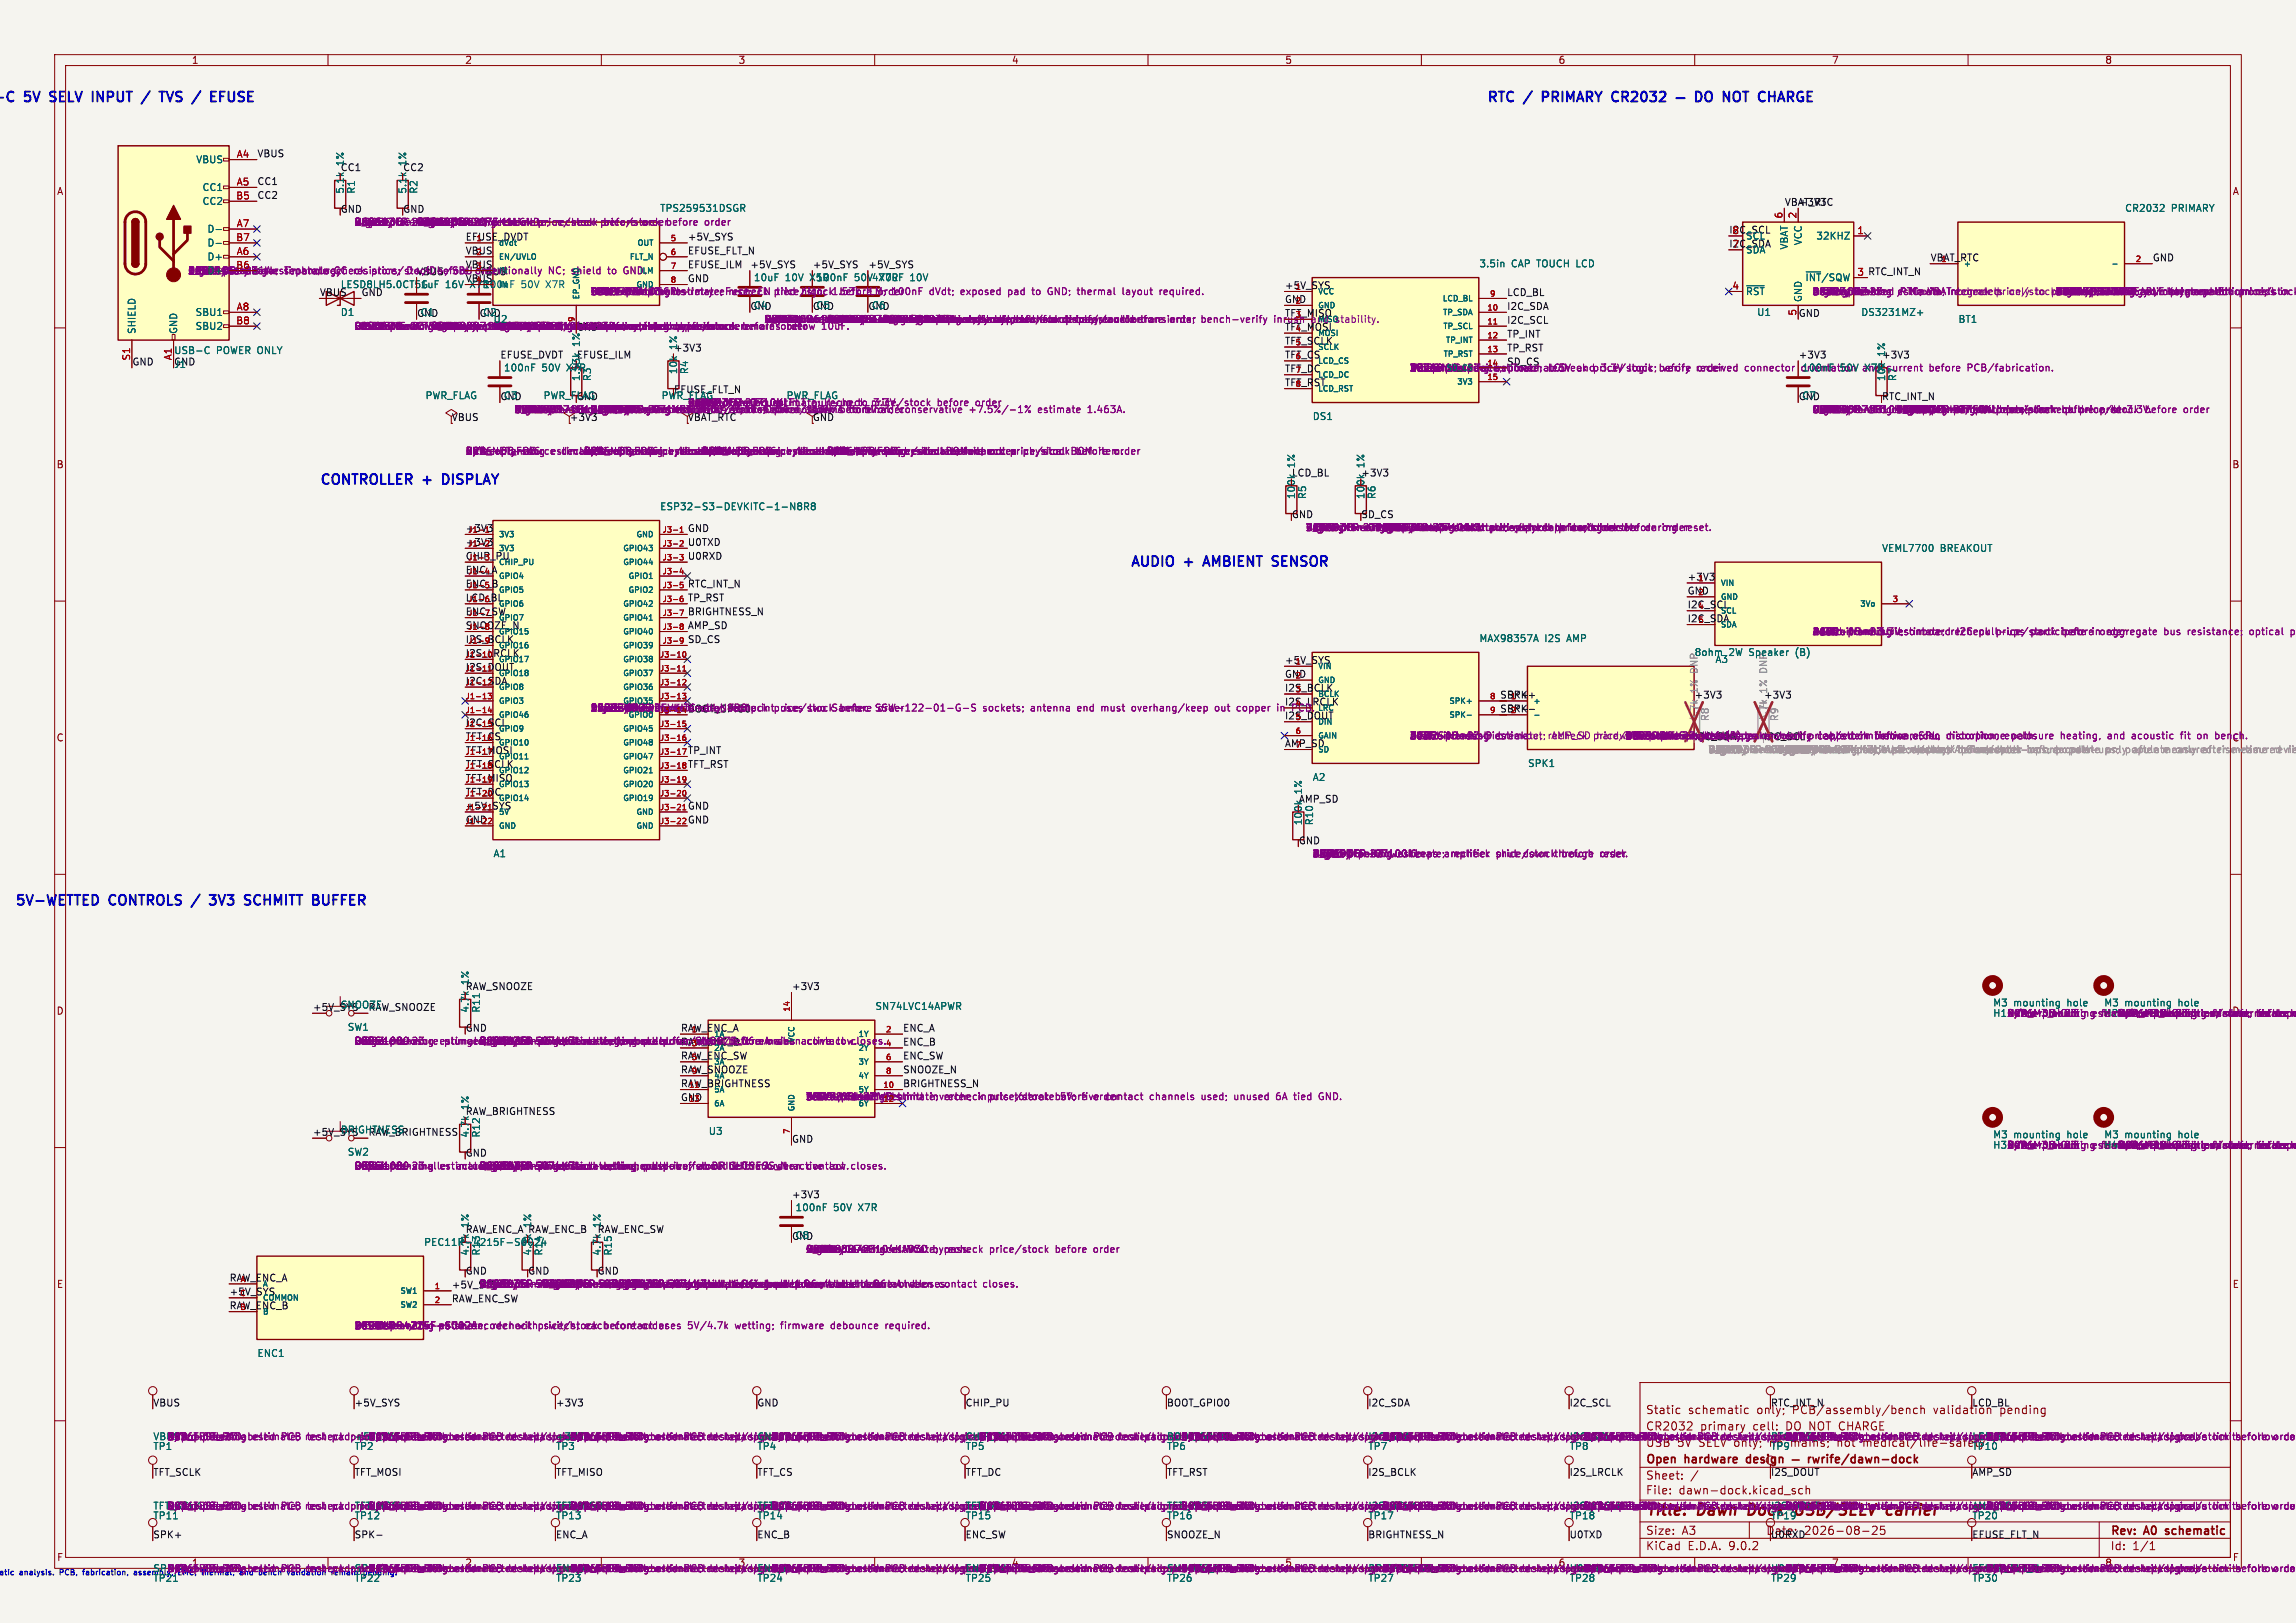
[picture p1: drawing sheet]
<svg xmlns="http://www.w3.org/2000/svg" width="420mm" height="297mm" viewBox="0 0 420 297" stroke-linecap="round" stroke-linejoin="round" font-family="sans-serif">
<defs><g id="words">
<g font-size="2.8" fill="#840084">
<text x="301" y="277.9">Title:</text>
<text x="310.6" y="277.9">Dawn</text>
<text x="320.7" y="277.9">Dock</text>
<text x="347.6" y="277.9">carrier</text>
</g>
<text font-size="2.8" fill="#840000" x="330.2" y="277.9">USB/SELV</text>
<g font-size="2.5" fill="#0000c2">
<text x="-.8" y="19.2">C</text>
<text x="4.5" y="19.2">5V</text>
<text x="9.9" y="19.2">SELV</text>
<text x="18.3" y="19.2">INPUT</text>
<text x="32.2" y="19.2">TVS</text>
<text x="38.9" y="19.2">/</text>
<text x="42.9" y="19.2">EFUSE</text>
<text x="271.8" y="19.2">RTC</text>
<text x="278.9" y="19.2">/</text>
<text x="282.9" y="19.2">PRIMARY</text>
<text x="296.3" y="19.2">CR2032</text>
<text x="318.8" y="19.2">NOT</text>
<text x="326.1" y="19.2">CHARGE</text>
<text x="58.3" y="89.2">CONTROLLER +</text>
<text x="81.7" y="89.2">DISPLAY</text>
<text x="206.6" y="104.2">AUDIO</text>
<text x="216.7" y="104.2">+</text>
<text x="221" y="104.2">AMBIENT</text>
<text x="234.2" y="104.2">SENSOR</text>
<text x="2.6" y="166.2">5V-WETTED</text>
<text x="20" y="166.2">CONTROLS</text>
<text x="35.9" y="166.2">/</text>
<text x="39.9" y="166.2">3V3</text>
<text x="46.9" y="166.2">SCHMITT</text>
<text x="60.1" y="166.2">BUFFER</text>
</g>
<g font-size="2.1" fill="#840084">
<text x="301" y="262">CR2032</text>
<text x="311" y="262">primary</text>
<text x="320.7" y="262">cell:</text>
<text x="301" y="265">USB</text>
<text x="324" y="265">no</text>
<text x="328.1" y="265">mains;</text>
<text x="336.7" y="265">not</text>
</g>
<g font-size="2.1" fill="#840000">
<text x="301" y="259">Static</text>
<text x="308.8" y="259">schematic</text>
<text x="321.4" y="259">only;</text>
<text x="326.9" y="262">DO NOT CHARGE</text>
<text x="328.1" y="259">PCB/assembly/bench</text>
<text x="354" y="259">validation</text>
<text x="366.3" y="259">pending</text>
<text x="301" y="268.2">Open</text>
<text x="306.8" y="265">5V SELV only;</text>
<text x="308.3" y="268.2">hardware</text>
<text x="341.6" y="265">medical/life-safety</text>
<text x="301" y="273.7">File:</text>
<text x="301" y="271">Sheet:</text>
<text x="307.1" y="273.7">dawn-dock.kicad_sch</text>
<text x="301" y="281.1">Size:</text>
<text x="307.6" y="281.1">A3</text>
<text x="330" y="281.1">2026-08-25</text>
<text x="386" y="281.3">Rev:</text>
<text x="392.4" y="281.3">A0</text>
<text x="396.8" y="281.3">schematic</text>
<text x="301" y="283.9">KiCad</text>
<text x="308.7" y="283.9">E.D.A.</text>
<text x="316.3" y="283.9">9.0.2</text>
<text x="386" y="283.9">Id:</text>
<text x="390.1" y="283.9">1/1</text>
</g>
<g font-size="2.1" fill="#0f0f0f">
<text x="320.2" y="268.2">design</text>
<text x="323" y="281.1">Date:</text>
</g>
<g font-size="1.8" fill="#840000">
<text x="35" y="11.9">1</text>
<text x="85" y="11.9">2</text>
<text x="135" y="11.9">3</text>
<text x="185" y="11.9">4</text>
<text x="235" y="11.9">5</text>
<text x="285" y="11.9">6</text>
<text x="335" y="11.9">7</text>
<text x="385" y="11.9">8</text>
<text x="10.3" y="35.9">A</text>
<text x="63.1" y="35.6" transform="rotate(-90 63.1 35.6)">5.1k</text>
<text x="74.5" y="35.6" transform="rotate(-90 74.5 35.6)">5.1k</text>
<text x="408.3" y="35.9">A</text>
<text x="62.2" y="39">GND</text>
<text x="73.7" y="39">GND</text>
<text x="316.2" y="45.4">I2C_SDA</text>
<text x="316.2" y="42.8">I2C_SCL</text>
<text x="58.4" y="54.3">VBUS</text>
<text x="106.3" y="69.8" transform="rotate(-90 106.3 69.8)">1.53k</text>
<text x="82.5" y="77.1">VBUS</text>
<text x="104.1" y="77.1">+3V3</text>
<text x="123.2" y="72">EFUSE_FLT_N</text>
<text x="125.7" y="77.1">VBAT_RTC</text>
<text x="148.6" y="77.1">GND</text>
<text x="344.2" y="73.3">RTC_INT_N</text>
<text x="10.3" y="85.9">B</text>
<text x="408.2" y="85.9">B</text>
<text x="236.2" y="94.9">GND</text>
<text x="237.1" y="91.4" transform="rotate(-90 237.1 91.4)">100k</text>
<text x="248.9" y="94.9">SD_CS</text>
<text x="249.8" y="91.4" transform="rotate(-90 249.8 91.4)">100k</text>
<text x="10.3" y="135.9">C</text>
<text x="237.5" y="154.6">GND</text>
<text x="238.4" y="151.1" transform="rotate(-90 238.4 151.1)">100k</text>
<text x="10.3" y="185.9">D</text>
<text x="57.1" y="185.1">+5V_SYS</text>
<text x="86" y="185.4" transform="rotate(-90 86 185.4)">4.7k</text>
<text x="85.1" y="188.9">GND</text>
<text x="57.1" y="207.9">+5V_SYS</text>
<text x="86" y="208.3" transform="rotate(-90 86 208.3)">4.7k</text>
<text x="85.1" y="211.7">GND</text>
<text x="85.1" y="233.3">GND</text>
<text x="86" y="229.9" transform="rotate(-90 86 229.9)">4.7k</text>
<text x="96.5" y="233.3">GND</text>
<text x="97.4" y="229.9" transform="rotate(-90 97.4 229.9)">4.7k</text>
<text x="109.2" y="233.3">GND</text>
<text x="110.1" y="229.9" transform="rotate(-90 110.1 229.9)">4.7k</text>
<text x="10.3" y="235.9">E</text>
<text x="408.3" y="235.9">E</text>
<text x="10.3" y="285.9">F</text>
</g>
<g font-size="1.8" fill="#a90000">
<text x="43.2" y="29">A4</text>
<text x="43.2" y="34">A5</text>
<text x="43.1" y="36.6">B5</text>
<text x="43.2" y="41.7">A7</text>
<text x="326.1" y="40.1" transform="rotate(-90 326.1 40.1)">6</text>
<text x="328.7" y="40.1" transform="rotate(-90 328.7 40.1)">2</text>
<text x="43.1" y="44.2">B7</text>
<text x="43.2" y="46.7">A6</text>
<text x="316.8" y="42.9">8</text>
<text x="316.8" y="45.5">7</text>
<text x="339.7" y="42.9">1</text>
<text x="43.1" y="49.3">B6</text>
<text x="316.8" y="53.1">4</text>
<text x="339.7" y="50.5">3</text>
<text x="43.1" y="59.4">B8</text>
<text x="43.2" y="56.9">A8</text>
<text x="328.7" y="57.9" transform="rotate(-90 328.7 57.9)">5</text>
<text x="23.9" y="66.1" transform="rotate(-90 23.9 66.1)">S1</text>
<text x="31.5" y="66" transform="rotate(-90 31.5 66)">A1</text>
<text x="85.1" y="97.4">+3V3</text>
<text x="85.1" y="100">+3V3</text>
<text x="85.1" y="102.5">CHIP_PU</text>
<text x="85.1" y="105.1">ENC_A</text>
<text x="85.1" y="107.6">ENC_B</text>
<text x="85.1" y="110.1">LCD_BL</text>
<text x="85.1" y="112.7">ENC_SW</text>
<text x="85.1" y="115.2">SNOOZE_N</text>
<text x="85.1" y="117.8">I2S_BCLK</text>
<text x="85.1" y="122.8">I2S_DOUT</text>
<text x="85.1" y="120.3">I2S_LRCLK</text>
<text x="85.1" y="125.4">I2C_SDA</text>
<text x="120.5" y="130.4">module</text>
<text x="85.1" y="135.5">TFT_CS</text>
<text x="85.1" y="133">I2C_SCL</text>
<text x="85.1" y="138.1">TFT_MOSI</text>
<text x="85.1" y="140.6">TFT_SCLK</text>
<text x="85.1" y="143.2">TFT_MISO</text>
<text x="125.7" y="140.6">TFT_RST</text>
<text x="85.1" y="148.2">+5V_SYS</text>
<text x="85.1" y="145.7">TFT_DC</text>
<text x="85.1" y="150.8">GND</text>
<text x="125.7" y="150.8">GND</text>
<text x="124.5" y="199">RAW_BRIGHTNESS</text>
</g>
<g font-size="1.8" fill="#0f0f0f">
<text x="47" y="28.9">VBUS</text>
<text x="47" y="33.9">CC1</text>
<text x="73.7" y="31.4">CC2</text>
<text x="47" y="36.5">CC2</text>
<text x="326.4" y="37.8">VBAT_RTC</text>
<text x="328.9" y="37.8">+3V3</text>
<text x="85.1" y="44.1">EFUSE_DVDT</text>
<text x="85.1" y="46.6">VBUS</text>
<text x="125.7" y="44.1">+5V_SYS</text>
<text x="125.7" y="46.6">EFUSE_FLT_N</text>
<text x="353.1" y="47.9">VBAT_RTC</text>
<text x="393.7" y="47.9">GND</text>
<text x="125.7" y="51.7">GND</text>
<text x="125.7" y="49.2">EFUSE_ILM</text>
<text x="137.2" y="49.2">+5V_SYS</text>
<text x="148.6" y="49.2">+5V_SYS</text>
<text x="158.7" y="49.2">+5V_SYS</text>
<text x="234.9" y="53">+5V_SYS</text>
<text x="339.7" y="50.5">3 RTC_INT_N</text>
<text x="76.2" y="58.1">GND</text>
<text x="87.6" y="58.1">GND</text>
<text x="137.2" y="56.8">GND</text>
<text x="148.6" y="56.8">GND</text>
<text x="158.7" y="56.8">GND</text>
<text x="234.9" y="55.5">GND</text>
<text x="275.6" y="54.3">LCD_BL</text>
<text x="275.6" y="56.8">I2C_SDA</text>
<text x="275.6" y="59.3">I2C_SCL</text>
<text x="328.9" y="58.1">GND</text>
<text x="91.4" y="65.7">EFUSE_DVDT</text>
<text x="123.2" y="64.4">+3V3</text>
<text x="234.9" y="63.2">TFT_SCLK</text>
<text x="234.9" y="65.7">TFT_CS</text>
<text x="275.6" y="61.9">TP_INT</text>
<text x="275.6" y="64.4">TP_RST</text>
<text x="328.9" y="65.7">+3V3</text>
<text x="344.2" y="65.7">+3V3</text>
<text x="24.1" y="67">GND</text>
<text x="31.7" y="67">GND</text>
<text x="234.9" y="68.2">TFT_DC</text>
<text x="234.9" y="70.8">TFT_RST</text>
<text x="91.4" y="73.3">GND</text>
<text x="328.9" y="73.3">GND</text>
<text x="125.7" y="97.4">GND</text>
<text x="125.7" y="100">U0TXD</text>
<text x="125.7" y="107.6">RTC_INT_N</text>
<text x="125.7" y="102.5">U0RXD</text>
<text x="308.6" y="106.3">+3V3</text>
<text x="125.7" y="110.1">TP_RST</text>
<text x="125.7" y="112.7">BRIGHTNESS_N</text>
<text x="308.6" y="114">I2C_SDA</text>
<text x="308.6" y="108.9">GND</text>
<text x="308.6" y="111.4">I2C_SCL</text>
<text x="125.7" y="115.2">AMP_SD</text>
<text x="125.7" y="117.8">SD_CS</text>
<text x="234.9" y="121.6">+5V_SYS</text>
<text x="234.9" y="124.1">GND</text>
<text x="234.9" y="126.7">I2S_BCLK</text>
<text x="275.6" y="127.9">SPK+</text>
<text x="275.6" y="130.5">SPK-</text>
<text x="309.9" y="127.9">+3V3</text>
<text x="322.6" y="127.9">+3V3</text>
<text x="234.9" y="136.8">AMP_SD</text>
<text x="125.7" y="138.1">TP_INT</text>
<text x="125.7" y="148.2">GND</text>
<text x="67.3" y="185.1">RAW_SNOOZE</text>
<text x="85.1" y="181.3">RAW_SNOOZE</text>
<text x="144.8" y="181.3">+3V3</text>
<text x="124.5" y="188.9">RAW_ENC_A</text>
<text x="165.1" y="191.4">ENC_B</text>
<text x="165.1" y="188.9">ENC_A</text>
<text x="124.5" y="196.5">RAW_SNOOZE</text>
<text x="124.5" y="194">RAW_ENC_SW</text>
<text x="165.1" y="194">ENC_SW</text>
<text x="165.1" y="196.5">SNOOZE_N</text>
<text x="124.5" y="201.6">GND</text>
<text x="165.1" y="199">BRIGHTNESS_N</text>
<text x="67.3" y="207.9">RAW_BRIGHTNESS</text>
<text x="85.1" y="204.1">RAW_BRIGHTNESS</text>
<text x="144.8" y="209.2">GND</text>
<text x="144.8" y="219.4">+3V3</text>
<text x="85.1" y="225.7">RAW_ENC_A RAW_ENC_B</text>
<text x="109.2" y="225.7">RAW_ENC_SW</text>
<text x="144.8" y="227">GND</text>
<text x="41.9" y="234.6">RAW_ENC_A</text>
<text x="41.9" y="237.1">+5V_SYS</text>
<text x="41.9" y="239.7">RAW_ENC_B</text>
<text x="82.5" y="235.9">+5V_SYS</text>
<text x="82.5" y="238.4">RAW_ENC_SW</text>
<text x="27.9" y="257.5">VBUS</text>
<text x="64.8" y="257.5">+5V_SYS</text>
<text x="101.6" y="257.5">+3V3</text>
<text x="138.4" y="257.5">GND</text>
<text x="176.5" y="257.5">CHIP_PU</text>
<text x="213.4" y="257.5">BOOT_GPIO0</text>
<text x="250.2" y="257.5">I2C_SDA</text>
<text x="287" y="257.5">I2C_SCL</text>
<text x="323.8" y="257.5">RTC_INT_N</text>
<text x="360.7" y="257.5">LCD_BL</text>
<text x="27.9" y="270.2">TFT_SCLK</text>
<text x="64.8" y="270.2">TFT_MOSI</text>
<text x="101.6" y="270.2">TFT_MISO</text>
<text x="138.4" y="270.2">TFT_CS</text>
<text x="176.5" y="270.2">TFT_DC</text>
<text x="213.4" y="270.2">TFT_RST</text>
<text x="250.2" y="270.2">I2S_BCLK</text>
<text x="287" y="270.2">I2S_LRCLK</text>
<text x="323.8" y="270.2">I2S_DOUT</text>
<text x="360.7" y="270.2">AMP_SD</text>
<text x="27.9" y="281.6">SPK+</text>
<text x="64.8" y="281.6">SPK-</text>
<text x="101.6" y="281.6">ENC_A</text>
<text x="138.4" y="281.6">ENC_B</text>
<text x="176.5" y="281.6">ENC_SW</text>
<text x="213.4" y="281.6">SNOOZE_N</text>
<text x="250.2" y="281.6">BRIGHTNESS_N</text>
<text x="287" y="281.6">U0TXD</text>
<text x="323.8" y="281.6">U0RXD</text>
<text x="360.7" y="281.6">EFUSE_FLT_N</text>
</g>
<g font-size="1.8" fill="#006464">
<text x="35.8" y="30.1">VBUS</text>
<text x="36.9" y="35.2">CC1</text>
<text x="62.2" y="31.4">CC1</text>
<text x="63.1" y="30.3" transform="rotate(-90 63.1 30.3)">1%</text>
<text x="65.1" y="35.6" transform="rotate(-90 65.1 35.6)">R1</text>
<text x="74.5" y="30.3" transform="rotate(-90 74.5 30.3)">1%</text>
<text x="76.6" y="35.6" transform="rotate(-90 76.6 35.6)">R2</text>
<text x="36.9" y="37.7">CC2</text>
<text x="120.7" y="39">TPS259531DSGR</text>
<text x="388.6" y="39">CR2032</text>
<text x="397.2" y="39">PRIMARY</text>
<text x="37.8" y="42.8">D-</text>
<text x="37.8" y="45.3">D-</text>
<text x="37.8" y="47.9">D+</text>
<text x="319.3" y="44">SCL</text>
<text x="319.3" y="46.6">SDA</text>
<text x="327.3" y="45.8" transform="rotate(-90 327.3 45.8)">VBAT</text>
<text x="329.8" y="45" transform="rotate(-90 329.8 45)">VCC</text>
<text x="332.1" y="44">32KHZ</text>
<text x="34.3" y="50.4">0.65D+</text>
<text x="34.3" y="50.4">Dated</text>
<text x="62.2" y="52.9">LESD8LH5.0CT5G1uF</text>
<text x="81.5" y="52.9">16V</text>
<text x="86.1" y="52.9">X7R</text>
<text x="88.3" y="52.9">100nF</text>
<text x="88.6" y="50.4">int ntionally</text>
<text x="95.3" y="52.9">50V</text>
<text x="100" y="52.9">X7R</text>
<text x="101.5" y="50.4">NC;</text>
<text x="105.9" y="50.4">shield</text>
<text x="137.8" y="51.7">10uF</text>
<text x="143.6" y="51.7">10V</text>
<text x="148.3" y="51.7">X5R</text>
<text x="149.2" y="51.7">100nF</text>
<text x="156.3" y="51.7">50V470uF</text>
<text x="160.9" y="51.7">X7R</text>
<text x="166.4" y="51.7">10V</text>
<text x="270.5" y="49.1">3.5in</text>
<text x="276.5" y="49.1">CAP TOUCH LCD</text>
<text x="330.2" y="51.7">~{INT}/SQW</text>
<text x="35.7" y="58">SBU1</text>
<text x="62.2" y="58">D1</text>
<text x="66" y="54.3">GND</text>
<text x="76.8" y="58">C1</text>
<text x="88.3" y="58">C2</text>
<text x="90.2" y="59.3">U2</text>
<text x="137.8" y="56.7">C4</text>
<text x="149.2" y="56.7">C5</text>
<text x="159.4" y="56.7">C6</text>
<text x="241.2" y="59.3">and</text>
<text x="319.3" y="54.2">~{RST}</text>
<text x="321.3" y="58">U1</text>
<text x="329.8" y="55.4" transform="rotate(-90 329.8 55.4)">GND</text>
<text x="340.4" y="58">DS3231MZ+</text>
<text x="358.1" y="59.3">BT1</text>
<text x="25" y="61.2" transform="rotate(-90 25 61.2)">SHIELD</text>
<text x="31.8" y="65">USB-C</text>
<text x="32.6" y="61.2" transform="rotate(-90 32.6 61.2)">GND</text>
<text x="35.7" y="60.6">SBU2</text>
<text x="39.6" y="65">POWER ONLY</text>
<text x="105.4" y="65.7">EFUSE_ILM</text>
<text x="106.3" y="63.4" transform="rotate(-90 106.3 63.4)">1%</text>
<text x="124.1" y="64" transform="rotate(-90 124.1 64)">1%</text>
<text x="345" y="65.2" transform="rotate(-90 345 65.2)">1%</text>
<text x="31.8" y="67.5">J1</text>
<text x="92.1" y="68.2">100nF</text>
<text x="99.1" y="68.2">50V</text>
<text x="103.8" y="68.2">X7R</text>
<text x="108.3" y="69.8" transform="rotate(-90 108.3 69.8)">R3</text>
<text x="124.1" y="68.6" transform="rotate(-90 124.1 68.6)">10k</text>
<text x="126.1" y="68.6" transform="rotate(-90 126.1 68.6)">R4</text>
<text x="329.6" y="68.2">100nF</text>
<text x="331.5" y="68.2">orientation</text>
<text x="336.6" y="68.2">50V</text>
<text x="341.3" y="68.2">X7R</text>
<text x="342.9" y="68.2">and</text>
<text x="345" y="69.8" transform="rotate(-90 345 69.8)">10k</text>
<text x="347.1" y="69.8" transform="rotate(-90 347.1 69.8)">R7</text>
<text x="77.7" y="73.3">PWR_FLAG</text>
<text x="92.1" y="73.3">C3</text>
<text x="99.3" y="73.3">PWR_FLAG</text>
<text x="105.4" y="73.3">GND</text>
<text x="120.9" y="73.3">PWR_FLAG</text>
<text x="125.7" y="74.5">0.005</text>
<text x="143.8" y="73.3">PWR_FLAG</text>
<text x="240" y="77.1">DS1</text>
<text x="329.6" y="73.3">C7</text>
<text x="236.2" y="87.3">LCD_BL</text>
<text x="237.1" y="85.6" transform="rotate(-90 237.1 85.6)">1%</text>
<text x="248.9" y="87.3">+3V3</text>
<text x="249.8" y="85.6" transform="rotate(-90 249.8 85.6)">1%</text>
<text x="120.7" y="93.6">ESP32-S3-DEVKITC-1-N8R8</text>
<text x="239.1" y="91.4" transform="rotate(-90 239.1 91.4)">R5</text>
<text x="251.8" y="91.4" transform="rotate(-90 251.8 91.4)">R6</text>
<text x="344.2" y="101.2">VEML7700</text>
<text x="354.9" y="101.2">BREAKOUT</text>
<text x="270.5" y="117.7">MAX98357A</text>
<text x="282.6" y="117.7">I2S</text>
<text x="286.8" y="117.7">AMP</text>
<text x="309.9" y="120.2">8ohm</text>
<text x="310.7" y="123" transform="rotate(-90 310.7 123)">DNP</text>
<text x="313.7" y="121.5">A3</text>
<text x="316.3" y="120.2">2W Speaker</text>
<text x="323.4" y="123" transform="rotate(-90 323.4 123)">DNP</text>
<text x="328.8" y="120.2">(B)</text>
<text x="240" y="143.1">A2</text>
<text x="279.4" y="140.6">SPK1</text>
<text x="237.5" y="147">AMP_SD</text>
<text x="238.4" y="145.3" transform="rotate(-90 238.4 145.3)">1%</text>
<text x="240.4" y="151.1" transform="rotate(-90 240.4 151.1)">R10</text>
<text x="90.2" y="157.1">A1</text>
<text x="62.2" y="184.8">SNOOZE</text>
<text x="86" y="180.2" transform="rotate(-90 86 180.2)">1%</text>
<text x="88" y="185.4" transform="rotate(-90 88 185.4)">R11</text>
<text x="160" y="185">SN74LVC14APWR</text>
<text x="364.5" y="184.4">M3</text>
<text x="368.3" y="184.4">mounting</text>
<text x="388.7" y="184.4">mounting</text>
<text x="63.5" y="188.8">SW1</text>
<text x="364.5" y="186.3">H10</text>
<text x="86" y="203" transform="rotate(-90 86 203)">1%</text>
<text x="62.2" y="207.6">BRIGHTNESS</text>
<text x="88" y="208.3" transform="rotate(-90 88 208.3)">R12</text>
<text x="129.5" y="207.9">U3</text>
<text x="364.5" y="208.5">M3</text>
<text x="368.3" y="208.5">mounting</text>
<text x="384.8" y="208.5">M3</text>
<text x="388.7" y="208.5">mounting</text>
<text x="63.5" y="211.7">SW2</text>
<text x="364.5" y="210.4">H30</text>
<text x="384.8" y="210.4">H40</text>
<text x="145.4" y="221.8">100nF</text>
<text x="152.5" y="221.8">50V</text>
<text x="157.1" y="221.8">X7R</text>
<text x="86" y="224.6" transform="rotate(-90 86 224.6)">1%</text>
<text x="97.4" y="224.6" transform="rotate(-90 97.4 224.6)">1%</text>
<text x="110.1" y="224.6" transform="rotate(-90 110.1 224.6)">1%</text>
<text x="145.4" y="226.9">C8</text>
<text x="77.5" y="228.2">PEC11R-4215F-S0024</text>
<text x="88" y="229.9" transform="rotate(-90 88 229.9)">R13</text>
<text x="99.4" y="229.9" transform="rotate(-90 99.4 229.9)">R14</text>
<text x="112.1" y="229.9" transform="rotate(-90 112.1 229.9)">R15</text>
<text x="47" y="248.5">ENC1</text>
<text x="27.9" y="263.8">VBUS</text>
<text x="101.6" y="263.8">+3V3</text>
<text x="138.4" y="263.8">GND</text>
<text x="177.1" y="263.8">probe</text>
<text x="213.4" y="263.8">BOOT_GPIO0</text>
<text x="27.9" y="265.5">TP1</text>
<text x="64.8" y="265.5">TP2</text>
<text x="101.6" y="265.5">TP3</text>
<text x="138.4" y="265.5">TP4</text>
<text x="176.5" y="265.5">TP5</text>
<text x="213.4" y="265.5">TP6</text>
<text x="323.9" y="265.5">TP9</text>
<text x="27.9" y="278.2">TP11</text>
<text x="64.8" y="278.2">TP12</text>
<text x="93.4" y="276.5">test rail/signal.</text>
<text x="101.6" y="278.2">TP13</text>
<text x="103.4" y="276.5">probe</text>
<text x="138.4" y="276.5">TFT_CS</text>
<text x="138.4" y="278.2">TP14</text>
<text x="140.2" y="276.5">probe</text>
<text x="176.5" y="278.2">TP15</text>
<text x="177.1" y="276.5">probe</text>
<text x="213.4" y="278.2">TP16</text>
<text x="27.9" y="287.9">SPK+</text>
<text x="101.6" y="287.9">ENC_A</text>
<text x="103.4" y="287.9">probe</text>
<text x="138.4" y="287.9">ENC_B</text>
<text x="140.2" y="287.9">probe</text>
<text x="177.1" y="287.9">probe</text>
<text x="27.9" y="289.7">TP21</text>
<text x="64.8" y="289.7">TP22</text>
<text x="101.6" y="289.7">TP23</text>
<text x="138.4" y="289.7">TP24</text>
<text x="176.5" y="289.7">TP25</text>
<text x="213.4" y="289.7">TP26</text>
</g>
<g font-size="1.8" fill="#840084">
<text x="64.8" y="41.5">RC0603FR-075K1L</text>
<text x="64.8" y="41.5">Dated</text>
<text x="64.8" y="41.5">USB-C</text>
<text x="64.8" y="41.5">0.005</text>
<text x="64.8" y="41.5">2026-08-23</text>
<text x="76.2" y="41.5">USB-C</text>
<text x="76.2" y="41.5">R_CC2</text>
<text x="76.2" y="41.5">RC0603FR-075K1L estimate;price/stock</text>
<text x="76.2" y="41.5">Yageo</text>
<text x="76.2" y="41.5">DigiKey</text>
<text x="76.2" y="41.5">2026-08-23</text>
<text x="84" y="41.5">CC2</text>
<text x="84.2" y="41.5">GND. Rdrecheck</text>
<text x="92.5" y="41.5">to</text>
<text x="95.6" y="41.5">GND.</text>
<text x="102" y="41.5">recheck</text>
<text x="110.5" y="41.5">price/stockorderbefore</text>
<text x="111.3" y="41.5">before</text>
<text x="129.9" y="41.5">order</text>
<text x="34.3" y="50.4">Global</text>
<text x="34.3" y="50.4">USB4105-GF-Asink;estimate;</text>
<text x="34.3" y="50.4">DigiKey</text>
<text x="34.3" y="50.4">11198441Connector</text>
<text x="34.3" y="50.4">2026-08-23</text>
<text x="52.2" y="50.4">separate recheck</text>
<text x="52.2" y="50.4">TechnologyCC resistors;</text>
<text x="68.6" y="50.4">price/stock</text>
<text x="75.2" y="50.4">D+/D-/SBU</text>
<text x="80.8" y="50.4">before</text>
<text x="85.1" y="51.7">VBUS</text>
<text x="85.1" y="49.2">VBUS</text>
<text x="88" y="50.4">order</text>
<text x="112.8" y="50.4">to</text>
<text x="115.8" y="50.4">GND.</text>
<text x="108" y="54.2">Texas</text>
<text x="108" y="54.2">C2155674</text>
<text x="108" y="54.2">0.4114 Instrumentsestimate; eFuse;</text>
<text x="108" y="54.2">Dated</text>
<text x="114.5" y="54.2">planning</text>
<text x="120.6" y="54.2">auto-retry</text>
<text x="133.7" y="54.2">recheck</text>
<text x="139" y="54.2">EN price/stock</text>
<text x="139.7" y="59.3">Murata</text>
<text x="139.7" y="59.3">0.3351</text>
<text x="139.7" y="59.3">Dated</text>
<text x="139.7" y="59.3">Local</text>
<text x="139.7" y="59.3">C_OUT1planning</text>
<text x="139.7" y="59.3">2026-08-23</text>
<text x="142.7" y="54.2">tied</text>
<text x="147.4" y="54.2">high;</text>
<text x="151.1" y="59.3">Murata</text>
<text x="151.1" y="59.3">0.02</text>
<text x="151.1" y="59.3">Datedestimate;</text>
<text x="151.1" y="59.3">DigiKey</text>
<text x="151.1" y="59.3">2026-08-23 ceramicestimate;price/stockbypass.</text>
<text x="153.3" y="54.2">1.53k</text>
<text x="154.5" y="54.2">beforeILM;</text>
<text x="161.3" y="59.3">0.80</text>
<text x="161.3" y="59.3">C_BULK1</text>
<text x="161.3" y="59.3">Panasonicbulk.</text>
<text x="161.3" y="59.3">EEU-FR1A471</text>
<text x="161.3" y="59.3">Datedrecheck Industry</text>
<text x="161.3" y="59.3">DigiKey planning</text>
<text x="161.3" y="59.3">2026-08-23</text>
<text x="161.3" y="59.3">Low-ESR</text>
<text x="161.6" y="54.2">order</text>
<text x="164.6" y="54.2">100nF</text>
<text x="166.2" y="59.3">high-frequencyestimate; price/stock display/audioorder transients;</text>
<text x="171.6" y="54.2">dVdt;</text>
<text x="176.9" y="59.3">recheck</text>
<text x="177.5" y="54.2">exposed</text>
<text x="186.1" y="59.3">bulk</text>
<text x="186.2" y="59.3">beforefororderbefore</text>
<text x="186.3" y="54.2">pad</text>
<text x="187.1" y="59.3">recheck</text>
<text x="191" y="54.2">to</text>
<text x="194" y="54.2">GND; thermal</text>
<text x="195.6" y="59.3">price/stock</text>
<text x="207.8" y="59.3">before</text>
<text x="208.1" y="54.2">layout</text>
<text x="215" y="59.3">order</text>
<text x="215" y="54.2">required.</text>
<text x="220.7" y="59.3">bench-verify</text>
<text x="234.2" y="59.3">inrush</text>
<text x="234.9" y="58.1">TFT_MISO</text>
<text x="245.9" y="59.3">stability.</text>
<text x="331.5" y="54.2">5.50</text>
<text x="331.5" y="54.2">Dated</text>
<text x="331.5" y="54.2">Analog</text>
<text x="331.5" y="54.2">2026-08-23</text>
<text x="339" y="54.2">Devices</text>
<text x="347.3" y="54.2">/RTC; VBATIntegrated</text>
<text x="347.4" y="54.2">estimate;</text>
<text x="349.8" y="54.2">Maxim</text>
<text x="357.2" y="54.2">recheck</text>
<text x="358.5" y="54.2">connectsprice/stock</text>
<text x="368.1" y="54.2">only</text>
<text x="373.2" y="54.2">to</text>
<text x="375.9" y="54.2">31939;</text>
<text x="375.9" y="54.2">1.25</text>
<text x="375.9" y="54.2">Dated</text>
<text x="375.9" y="54.2">P nasonic227448</text>
<text x="375.9" y="54.2">NON-RECHARGEABLE//</text>
<text x="378" y="54.2">before</text>
<text x="385.1" y="54.2">3003</text>
<text x="385.1" y="54.2">order</text>
<text x="386.8" y="54.2">Energy</text>
<text x="393.7" y="54.2">no Keystone path.</text>
<text x="397.2" y="54.2">charge</text>
<text x="401.7" y="54.2">recheck</text>
<text x="405.3" y="54.2">lithium</text>
<text x="406.4" y="54.2">Electronics</text>
<text x="410.2" y="54.2">price/stock</text>
<text x="413.1" y="54.2">cell</text>
<text x="417.7" y="54.2">in</text>
<text x="64.8" y="60.6">Leshan</text>
<text x="64.8" y="60.6">0.0083</text>
<text x="64.8" y="60.6">Dated</text>
<text x="64.8" y="60.6">LCSC</text>
<text x="64.8" y="60.6">C172420planningVBUS</text>
<text x="64.8" y="60.6">2026-08-23</text>
<text x="72.5" y="60.6">Radio</text>
<text x="78.7" y="60.6">0.08</text>
<text x="78.7" y="60.6">Dated</text>
<text x="78.7" y="60.6">eFuse</text>
<text x="80.7" y="60.6">estimate;</text>
<text x="85.4" y="60.6">inputplace</text>
<text x="90.2" y="60.6">Murata</text>
<text x="90.2" y="60.6">GRM188R71H104KA93D</text>
<text x="90.2" y="60.6">0.02</text>
<text x="90.2" y="60.6">Datedestimate;high-frequencyshortest</text>
<text x="90.2" y="60.6">DigiKey</text>
<text x="90.2" y="60.6">C_IN2atUSB-C</text>
<text x="91.3" y="60.6">bulk;</text>
<text x="104.9" y="60.6">sink-side</text>
<text x="109" y="60.6">with</text>
<text x="115.3" y="60.6">nominal</text>
<text x="118" y="60.6">input</text>
<text x="118.4" y="60.6">orderground</text>
<text x="124" y="60.6">bypass.</text>
<text x="124.1" y="60.6">capacitance</text>
<text x="125.2" y="60.6">beforereturn. before</text>
<text x="145.3" y="60.6">below</text>
<text x="151.9" y="60.6">10uF.</text>
<text x="234.9" y="60.6">TFT_MOSI</text>
<text x="257.8" y="68.2">29318</text>
<text x="257.8" y="68.2">Dated</text>
<text x="257.8" y="68.2">3.5inch planning</text>
<text x="257.8" y="68.2">18.99</text>
<text x="257.8" y="68.2">2026-08-23</text>
<text x="265.9" y="68.2">interface; estimate;</text>
<text x="275.6" y="67">SD_CS</text>
<text x="276.1" y="68.2">pow r</text>
<text x="277" y="68.2">Touch atrecheckandprice/stock</text>
<text x="283.6" y="68.2">LCD</text>
<text x="285.8" y="68.2">5V</text>
<text x="293.9" y="68.2">3.3V</text>
<text x="299.2" y="68.2">logic; before</text>
<text x="305.6" y="68.2">verify</text>
<text x="311.5" y="68.2">order</text>
<text x="311.9" y="68.2">received</text>
<text x="320.9" y="68.2">connector</text>
<text x="347.5" y="68.2">current</text>
<text x="355.5" y="68.2">before</text>
<text x="362.6" y="68.2">PCB/fabrication.</text>
<text x="94" y="75.8">Muratasoft-start:</text>
<text x="94" y="75.8">GRM188R71H104KA93D</text>
<text x="94" y="75.8">0.02</text>
<text x="94" y="75.8">Dated</text>
<text x="94" y="75.8">2026-08-23</text>
<text x="94" y="75.8">dVdt</text>
<text x="108" y="75.8">Y geo Eq.3</text>
<text x="108" y="75.8">0.005</text>
<text x="108" y="75.8">RILM;</text>
<text x="109.2" y="75.8">_ILIM1planning</text>
<text x="109.9" y="75.8">estimate;</text>
<text x="110.7" y="75.8">TI</text>
<text x="118.7" y="75.8">givesgives</text>
<text x="124.7" y="75.8">about</text>
<text x="125.7" y="74.5">Dated</text>
<text x="125.7" y="74.5">Y geo</text>
<text x="125.7" y="74.5">DigiKey</text>
<text x="125.7" y="74.5">2026-08-23</text>
<text x="125.7" y="74.5">R_FLT1planning</text>
<text x="128.1" y="75.8">2000/1530+0.04before = order</text>
<text x="131.2" y="75.8">0.42V/ms;</text>
<text x="133.7" y="75.8">recheck</text>
<text x="138" y="74.5">eFuse</text>
<text x="142.2" y="75.8">price/stock</text>
<text x="142.3" y="75.8">about</text>
<text x="144.7" y="74.5">FLT pull-up</text>
<text x="148.8" y="75.8">11.9ms</text>
<text x="148.9" y="75.8">1.347Abefore 5V.</text>
<text x="151.5" y="74.5">recheckto price/stock</text>
<text x="156.6" y="75.8">nominal;</text>
<text x="157" y="75.8">to</text>
<text x="160.6" y="74.5">3.3V.</text>
<text x="161.6" y="75.8">orderconservative</text>
<text x="172.2" y="74.5">before</text>
<text x="178.9" y="75.8">+7.5%/-1%</text>
<text x="179.4" y="74.5">order</text>
<text x="191.6" y="75.8">estimate</text>
<text x="200.9" y="75.8">1.463A.</text>
<text x="331.5" y="75.8">Murata</text>
<text x="331.5" y="75.8">GRM188R71H104KA93D</text>
<text x="331.5" y="75.8">0.02</text>
<text x="331.5" y="75.8">Dated</text>
<text x="331.5" y="75.8">C_RTC1planning</text>
<text x="332.8" y="75.8">S3231M</text>
<text x="346.7" y="75.8">Dated</text>
<text x="346.7" y="75.8">R_RTC1planning</text>
<text x="346.7" y="75.8">Yageo</text>
<text x="346.7" y="75.8">DigiKey</text>
<text x="346.7" y="75.8">0.005</text>
<text x="346.7" y="75.8">DS3231M</text>
<text x="357.2" y="75.8">recheck</text>
<text x="357.7" y="75.8">per</text>
<text x="362.6" y="75.8">estimate;</text>
<text x="366.1" y="75.8">open-drain</text>
<text x="372.5" y="75.8">recheckbefore</text>
<text x="378.2" y="75.8">pull-up</text>
<text x="381" y="75.8">price/stock 3.3V.</text>
<text x="385.1" y="75.8">order</text>
<text x="386.8" y="75.8">to</text>
<text x="393.2" y="75.8">before</text>
<text x="400.4" y="75.8">order</text>
<text x="85.1" y="83.4">0</text>
<text x="85.1" y="83.4">Dated</text>
<text x="85.1" y="83.4">N/A</text>
<text x="85.1" y="83.4">2026-08-23</text>
<text x="91.7" y="83.4">planning</text>
<text x="95.5" y="83.4">sourceestimate;</text>
<text x="106.7" y="83.4">0</text>
<text x="106.7" y="83.4">Datedrechecksourcephysical0</text>
<text x="106.7" y="83.4">ERC-only</text>
<text x="106.7" y="83.4">N/A</text>
<text x="106.7" y="83.4">PCB_NET_FLAG</text>
<text x="106.7" y="83.4">2026-08-23not</text>
<text x="119.6" y="83.4">a</text>
<text x="122.6" y="83.4">estimate;</text>
<text x="124.5" y="83.4">declaration;</text>
<text x="128.3" y="83.4">Datedrechecksourcephysical</text>
<text x="128.3" y="83.4">2026-08-23notorder</text>
<text x="131.6" y="83.4">before</text>
<text x="141.2" y="83.4">a</text>
<text x="144.2" y="83.4">estimate;Dated</text>
<text x="146.1" y="83.4">declaration;</text>
<text x="151.1" y="83.4">ERC-onlynot</text>
<text x="151.1" y="83.4">Dated</text>
<text x="151.1" y="83.4">N/Arecheckorder</text>
<text x="151.1" y="83.4">2026-08-23</text>
<text x="162.5" y="83.4">price/stock</text>
<text x="162.8" y="83.4">a</text>
<text x="169" y="83.4">declaration;</text>
<text x="174.8" y="83.4">beforeitem.</text>
<text x="176.9" y="83.4">recheck</text>
<text x="181.4" y="83.4">not</text>
<text x="181.9" y="83.4">orderprice/stock</text>
<text x="185.6" y="83.4">a</text>
<text x="188" y="83.4">physical</text>
<text x="196.9" y="83.4">BOM</text>
<text x="197.6" y="83.4">beforeitem.</text>
<text x="204.8" y="83.4">order</text>
<text x="238.8" y="97.4">Dated</text>
<text x="238.8" y="97.4">B cklight</text>
<text x="238.8" y="97.4">RC0603FR-07100KL</text>
<text x="238.8" y="97.4">0.005</text>
<text x="238.8" y="97.4">R_BL1</text>
<text x="251.5" y="97.4">Dated</text>
<text x="251.5" y="97.4">Yageopulldown</text>
<text x="251.5" y="97.4">DigiKey</text>
<text x="251.5" y="97.4">0.005</text>
<text x="251.5" y="97.4">2026-08-23ch p-select</text>
<text x="251.5" y="97.4">R_SD1</text>
<text x="266.2" y="97.4">defaults pull-up</text>
<text x="277.2" y="97.4">recheckdark</text>
<text x="285.3" y="97.4">before</text>
<text x="288.1" y="97.4">card</text>
<text x="288.2" y="97.4">duringorder</text>
<text x="295.4" y="97.4">reset.</text>
<text x="298" y="97.4">before</text>
<text x="302" y="97.4">during</text>
<text x="305.1" y="97.4">orderreset.</text>
<text x="331.5" y="116.4">Adafruit planning</text>
<text x="331.5" y="116.4">4.95</text>
<text x="331.5" y="116.4">Dated</text>
<text x="331.5" y="116.4">Power</text>
<text x="331.5" y="116.4">4162</text>
<text x="331.5" y="116.4">2026-08-23Industriesestimate;</text>
<text x="338.3" y="116.4">from</text>
<text x="343.8" y="116.4">3.3V;</text>
<text x="349.7" y="116.4">onboard recheckpull-ups</text>
<text x="358.5" y="116.4">I2C</text>
<text x="365.7" y="116.4">price/stock</text>
<text x="372.5" y="116.4">participate</text>
<text x="378" y="116.4">before inorder</text>
<text x="386.8" y="116.4">aggregate</text>
<text x="397.4" y="116.4">bus</text>
<text x="401.9" y="116.4">resistance;</text>
<text x="413.4" y="116.4">optical</text>
<text x="108" y="130.4">Dated</text>
<text x="108" y="130.4">Exact</text>
<text x="108" y="130.4">DigiKey planning</text>
<text x="108" y="130.4">15295894</text>
<text x="108" y="130.4">13.9579N8R8</text>
<text x="120.5" y="130.4">moduleBOOT_GPIO0</text>
<text x="128.5" y="130.4">only;</text>
<text x="133.7" y="130.4">recheck</text>
<text x="134.2" y="130.4">footprint</text>
<text x="142.2" y="130.4">price/stock</text>
<text x="143.6" y="130.4">uses</text>
<text x="149" y="130.4">two</text>
<text x="153.4" y="130.4">Samtec</text>
<text x="154.5" y="130.4">before</text>
<text x="161.5" y="130.4">SSW-122-01-G-S</text>
<text x="161.6" y="130.4">order</text>
<text x="181.4" y="130.4">sockets;</text>
<text x="190.3" y="130.4">antenna</text>
<text x="199" y="130.4">end</text>
<text x="203.6" y="130.4">must</text>
<text x="209.4" y="130.4">overhang/keep</text>
<text x="224.8" y="130.4">out</text>
<text x="229" y="130.4">copper</text>
<text x="234.9" y="129.2">I2S_LRCLK</text>
<text x="234.9" y="131.7">I2S_DOUT</text>
<text x="236.6" y="130.4">in</text>
<text x="239.5" y="130.4">PCB.</text>
<text x="257.8" y="135.5">Adafruit</text>
<text x="257.8" y="135.5">5.95I2S planning</text>
<text x="257.8" y="135.5">Dated</text>
<text x="257.8" y="135.5">3006</text>
<text x="257.8" y="135.5">2 2 -08-23Industriesestimate;</text>
<text x="257.8" y="135.5">5V</text>
<text x="265.5" y="135.5">class-D</text>
<text x="274.5" y="135.5">breakout;</text>
<text x="283.6" y="135.5">recheck</text>
<text x="284.5" y="135.5">AMP_SD price/stock</text>
<text x="292.9" y="135.5">hardware</text>
<text x="297.2" y="135.5">Waveshare</text>
<text x="297.2" y="135.5">8ohm</text>
<text x="297.2" y="135.5">1.99</text>
<text x="297.2" y="135.5">Dated</text>
<text x="297.2" y="135.5">Off-boardbefore</text>
<text x="303.6" y="135.5">2W</text>
<text x="308.1" y="135.5">enclosed</text>
<text x="312.8" y="135.5">default</text>
<text x="313.1" y="135.5">estimate; gain;</text>
<text x="322.6" y="135.5">I2C_SCL</text>
<text x="323" y="135.5">recheck</text>
<text x="326.5" y="135.5">volume cable</text>
<text x="326.8" y="135.5">verify price/stocktermination,</text>
<text x="334.4" y="135.5">capped</text>
<text x="342.3" y="135.5">inbef re</text>
<text x="345.2" y="135.5">firmware;SPL,</text>
<text x="350.8" y="135.5">ordernodistortion,</text>
<text x="358.6" y="135.5">microphoneenclosure</text>
<text x="370.8" y="135.5">path.</text>
<text x="378.5" y="135.5">heating,</text>
<text x="387.3" y="135.5">and</text>
<text x="391.9" y="135.5">acoustic</text>
<text x="401" y="135.5">fit</text>
<text x="404.3" y="135.5">on</text>
<text x="407.7" y="135.5">bench.</text>
<text x="408.2" y="135.9">C</text>
<text x="240" y="157.1">Dated</text>
<text x="240" y="157.1">R_AMP1</text>
<text x="240" y="157.1">Yageo</text>
<text x="240" y="157.1">RC0603FR-07100KL</text>
<text x="240" y="157.1">DigiKey planning</text>
<text x="240" y="157.1">0.005</text>
<text x="240" y="157.1">2026-08-23pulldown estimate;</text>
<text x="240" y="157.1">AMP_SD</text>
<text x="258" y="157.1">keeps</text>
<text x="264.6" y="157.1">amplifier</text>
<text x="265.8" y="157.1">recheck</text>
<text x="274.2" y="157.1">shut</text>
<text x="274.3" y="157.1">price/stock</text>
<text x="279.5" y="157.1">down</text>
<text x="285.4" y="157.1">through</text>
<text x="286.5" y="157.1">before</text>
<text x="293.7" y="157.1">order</text>
<text x="293.8" y="157.1">res t.</text>
<text x="378.3" y="184.4">hole</text>
<text x="384.8" y="184.4">M3</text>
<text x="398.6" y="184.4">hole</text>
<text x="408.2" y="185.9">D</text>
<text x="64.8" y="191.4">B3F-1000</text>
<text x="64.8" y="191.4">Dated</text>
<text x="64.8" y="191.4">Omron enclosure</text>
<text x="64.8" y="191.4">LCSC</text>
<text x="64.8" y="191.4">0.093</text>
<text x="71.3" y="191.4">planning</text>
<text x="80.7" y="191.4">estimate;Dated</text>
<text x="87.6" y="191.4">Dated</text>
<text x="87.6" y="191.4">DigiKey planning contact-wettingrecheck</text>
<text x="87.6" y="191.4">0.005</text>
<text x="90.5" y="191.4">recheck</text>
<text x="98" y="191.4">5V</text>
<text x="99" y="191.4">price/stockwetting;</text>
<text x="99.3" y="191.4">contact</text>
<text x="118.1" y="191.4">pulldown;</text>
<text x="118.4" y="191.4">orderprice/stock</text>
<text x="128.2" y="191.4">about</text>
<text x="128.5" y="191.4">SNOOZE_N</text>
<text x="134.7" y="191.4">1.06mA order</text>
<text x="142.9" y="191.4">when active</text>
<text x="148.8" y="191.4">contact low.</text>
<text x="157.1" y="191.4">closes.</text>
<text x="367" y="186.3">0</text>
<text x="367" y="186.3">Dated</text>
<text x="367" y="186.3">N/A</text>
<text x="367" y="186.3">PCB_M3_HOLE</text>
<text x="367" y="186.3">2026-08-23</text>
<text x="374.7" y="186.3">mounting estimate;</text>
<text x="384.6" y="186.3">feature;</text>
<text x="384.8" y="186.3">H20</text>
<text x="387.4" y="186.3">0</text>
<text x="387.4" y="186.3">N/A</text>
<text x="387.4" y="186.3">PCB_M3_HOLE</text>
<text x="387.4" y="186.3">2026-08-23</text>
<text x="395" y="186.3">mounting estimate;</text>
<text x="408.3" y="186.3">deferred</text>
<text x="413.1" y="186.3">recheck</text>
<text x="413.4" y="186.3">final topos</text>
<text x="413.5" y="186.3">before</text>
<text x="147.3" y="201.5">Texas</text>
<text x="147.3" y="201.5">SN74LVC14APWRSchmitt</text>
<text x="147.3" y="201.5">0.1498 Instrumentsestimate;inverter;</text>
<text x="147.3" y="201.5">Dated</text>
<text x="147.3" y="201.5">LCSC</text>
<text x="147.3" y="201.5">2026-08-23</text>
<text x="153.9" y="201.5">planning</text>
<text x="173.1" y="201.5">recheckinputs</text>
<text x="181.6" y="201.5">price/stock</text>
<text x="186.2" y="201.5">tolerate</text>
<text x="193.8" y="201.5">beforefiveorder</text>
<text x="194.8" y="201.5">5V;</text>
<text x="203.4" y="201.5">contact</text>
<text x="211.7" y="201.5">channels</text>
<text x="221.3" y="201.5">used;</text>
<text x="227.5" y="201.5">unused</text>
<text x="235.4" y="201.5">6A</text>
<text x="238.8" y="201.5">tied</text>
<text x="243.6" y="201.5">GND.</text>
<text x="378.3" y="208.5">hole</text>
<text x="398.6" y="208.5">hole</text>
<text x="64.8" y="214.2">B3F-1000</text>
<text x="64.8" y="214.2">Dated</text>
<text x="64.8" y="214.2">Omron planning</text>
<text x="64.8" y="214.2">LCSC</text>
<text x="64.8" y="214.2">0.093</text>
<text x="64.8" y="214.2">2026-08-23</text>
<text x="75.4" y="214.2">smallerestimate;Dated</text>
<text x="83.7" y="214.2">actuator;recheck</text>
<text x="87.6" y="214.2">Individual</text>
<text x="87.6" y="214.2">RC0603FR-074K7L estimate;wetting;</text>
<text x="87.6" y="214.2">Dated</text>
<text x="87.6" y="214.2">Yageo</text>
<text x="87.6" y="214.2">DigiKey5V/4.7kprice/stock</text>
<text x="87.6" y="214.2">0.005</text>
<text x="87.6" y="214.2">2026-08-23</text>
<text x="98" y="214.2">5V</text>
<text x="102.2" y="214.2">contact</text>
<text x="111.3" y="214.2">before</text>
<text x="118.1" y="214.2">pulldown;</text>
<text x="118.4" y="214.2">orderprice/stock BRIGHTNESS_N</text>
<text x="134.1" y="214.2">before</text>
<text x="134.7" y="214.2">1.06mA order</text>
<text x="142.9" y="214.2">whenactive</text>
<text x="148.8" y="214.2">contact</text>
<text x="153.3" y="214.2">low. closes.</text>
<text x="367" y="210.4">0</text>
<text x="367" y="210.4">Dated</text>
<text x="367" y="210.4">N/A</text>
<text x="367" y="210.4">PCB_M3_HOLE</text>
<text x="367" y="210.4">2026-08-23</text>
<text x="374.7" y="210.4">mounting estimate;</text>
<text x="384.6" y="210.4">feature;</text>
<text x="387.4" y="210.4">0</text>
<text x="387.4" y="210.4">N/A</text>
<text x="387.4" y="210.4">PCB_M3_HOLE</text>
<text x="387.4" y="210.4">2026-08-23</text>
<text x="395" y="210.4">mounting estimate;</text>
<text x="408.3" y="210.4">deferred</text>
<text x="413.1" y="210.4">recheck</text>
<text x="413.4" y="210.4">final topos</text>
<text x="413.5" y="210.4">before</text>
<text x="147.3" y="229.5">Murata</text>
<text x="147.3" y="229.5">GRM188R71H104KA93D</text>
<text x="147.3" y="229.5">0.02</text>
<text x="147.3" y="229.5">Dated</text>
<text x="147.3" y="229.5">SN74LVC14A</text>
<text x="147.3" y="229.5">DigiKey planninglocalestimate; bypass.</text>
<text x="147.3" y="229.5">2026-08-23</text>
<text x="166.2" y="229.5">VCC</text>
<text x="173.1" y="229.5">recheck</text>
<text x="181.6" y="229.5">price/stock</text>
<text x="193.8" y="229.5">before</text>
<text x="201" y="229.5">order</text>
<text x="87.6" y="235.8">Dated</text>
<text x="87.6" y="235.8">Individual</text>
<text x="87.6" y="235.8">Yageo</text>
<text x="87.6" y="235.8">0.005</text>
<text x="87.6" y="235.8">2026-08-23</text>
<text x="98" y="235.8">5V</text>
<text x="99.1" y="235.8">RC0603FR-074K7L</text>
<text x="99.1" y="235.8">Dated</text>
<text x="99.1" y="235.8">Individual</text>
<text x="99.1" y="235.8">Yageo</text>
<text x="99.1" y="235.8">2026-08-23</text>
<text x="109.4" y="235.8">5VDated</text>
<text x="111.8" y="235.8">0.005</text>
<text x="113.4" y="235.8">recheck</text>
<text x="115" y="235.8">estimate;price/stock</text>
<text x="118.3" y="235.8">planning</text>
<text x="122.1" y="235.8">5V</text>
<text x="129.5" y="235.8">pulldown;</text>
<text x="134.7" y="235.8">1.06mA orderbefore</text>
<text x="139.7" y="235.8">about</text>
<text x="142.9" y="235.8">when</text>
<text x="146.2" y="235.8">1.06mAabout</text>
<text x="148.8" y="235.8">contact</text>
<text x="152.7" y="235.8">ordercloses.</text>
<text x="158.9" y="235.8">1.06mA order</text>
<text x="168.5" y="235.8">closes.</text>
<text x="172.9" y="235.8">contact</text>
<text x="181.2" y="235.8">closes.</text>
<text x="64.8" y="243.4">Bourns planning</text>
<text x="64.8" y="243.4">PEC11R-4215F-S0024</text>
<text x="64.8" y="243.4">1.6301</text>
<text x="64.8" y="243.4">Dated</text>
<text x="64.8" y="243.4">LCSC</text>
<text x="64.8" y="243.4">2026-08-23</text>
<text x="64.8" y="243.4">24-detent/24-pulse estimate;ncoder</text>
<text x="90.5" y="243.4">r check</text>
<text x="94.9" y="243.4">with price/stockeachbefore</text>
<text x="99.9" y="243.4">switch;</text>
<text x="113.3" y="243.4">contactorder</text>
<text x="121.5" y="243.4">uses</text>
<text x="127" y="243.4">5V/4.7k</text>
<text x="135.8" y="243.4">wetting;</text>
<text x="144.4" y="243.4">firmware</text>
<text x="153.7" y="243.4">debounce</text>
<text x="163.9" y="243.4">required.</text>
<text x="30.5" y="263.8">0</text>
<text x="30.5" y="263.8">Dated</text>
<text x="30.5" y="263.8">Unpopulated</text>
<text x="30.5" y="263.8">N/A</text>
<text x="30.5" y="263.8">2026-08-23</text>
<text x="37" y="263.8">planninglabeled</text>
<text x="46.4" y="263.8">estimate;</text>
<text x="51.6" y="263.8">PCB recheck</text>
<text x="56.6" y="263.8">test</text>
<text x="61.4" y="263.8">pad;price/stocklimitsbefore estimate;</text>
<text x="64.8" y="263.8">+5V_SYS</text>
<text x="66.6" y="263.8">probe</text>
<text x="67.3" y="263.8">PCB_TEST_PAD</text>
<text x="67.3" y="263.8">0</text>
<text x="67.3" y="263.8">Dated</text>
<text x="67.3" y="263.8">Unpopulated</text>
<text x="67.3" y="263.8">N/A</text>
<text x="67.3" y="263.8">2026-08-23</text>
<text x="79.6" y="263.8">followorderPCB recheck</text>
<text x="93.4" y="263.8">test rail/signal.</text>
<text x="104.1" y="263.8">PCB_TEST_PAD</text>
<text x="104.1" y="263.8">0</text>
<text x="104.1" y="263.8">Dated</text>
<text x="104.1" y="263.8">Unpopulated</text>
<text x="104.1" y="263.8">N/A</text>
<text x="104.1" y="263.8">2026-08-23</text>
<text x="116.4" y="263.8">followorderPCB recheck</text>
<text x="130.3" y="263.8">test rail/signal.</text>
<text x="141" y="263.8">PCB_TEST_PAD</text>
<text x="141" y="263.8">0</text>
<text x="141" y="263.8">Dated</text>
<text x="141" y="263.8">Unpopulated</text>
<text x="141" y="263.8">N/A</text>
<text x="141" y="263.8">2026-08-23</text>
<text x="153.2" y="263.8">followorderPCB recheck</text>
<text x="167.1" y="263.8">test rail/signal.0</text>
<text x="176.5" y="263.8">CHIP_PU</text>
<text x="179.1" y="263.8">Dated</text>
<text x="179.1" y="263.8">0</text>
<text x="179.1" y="263.8">N/A</text>
<text x="179.1" y="263.8">2026-08-23</text>
<text x="185.6" y="263.8">planninglabeled</text>
<text x="195" y="263.8">estimate;</text>
<text x="196.9" y="263.8">connectedrecheck</text>
<text x="200.2" y="263.8">PCB</text>
<text x="205.2" y="263.8">testrail/signal.probe</text>
<text x="215.9" y="263.8">PCB_TEST_PAD</text>
<text x="215.9" y="263.8">0</text>
<text x="215.9" y="263.8">Dated</text>
<text x="215.9" y="263.8">Unpopulated</text>
<text x="215.9" y="263.8">N/A</text>
<text x="215.9" y="263.8">2026-08-23</text>
<text x="228.2" y="263.8">followorderPCB recheck</text>
<text x="242" y="263.8">test rail/signal.</text>
<text x="250.2" y="263.8">I2C_SDA</text>
<text x="252" y="263.8">probe</text>
<text x="252.7" y="263.8">PCB_TEST_PAD</text>
<text x="252.7" y="263.8">0</text>
<text x="252.7" y="263.8">Dated</text>
<text x="252.7" y="263.8">Unpopulated</text>
<text x="252.7" y="263.8">N/A</text>
<text x="252.7" y="263.8">2026-08-23</text>
<text x="265" y="263.8">followorderPCB recheck</text>
<text x="278.9" y="263.8">test rail/signal.</text>
<text x="287" y="263.8">I2C_SCL</text>
<text x="288.8" y="263.8">probe</text>
<text x="289.6" y="263.8">PCB_TEST_PAD</text>
<text x="289.6" y="263.8">0</text>
<text x="289.6" y="263.8">Dated</text>
<text x="289.6" y="263.8">Unpopulated</text>
<text x="289.6" y="263.8">N/A</text>
<text x="289.6" y="263.8">2026-08-23</text>
<text x="301.8" y="263.8">followorderPCB recheck</text>
<text x="315.7" y="263.8">test rail/signal.</text>
<text x="325.7" y="263.8">probe</text>
<text x="326.4" y="263.8">PCB_TEST_PAD</text>
<text x="326.4" y="263.8">0</text>
<text x="326.4" y="263.8">Dated</text>
<text x="326.4" y="263.8">Unpopulated</text>
<text x="326.4" y="263.8">N/A</text>
<text x="326.4" y="263.8">2026-08-23</text>
<text x="338.6" y="263.8">followorderPCB recheck</text>
<text x="352.5" y="263.8">test rail/signal.</text>
<text x="360.7" y="263.8">LCD_BL</text>
<text x="362.5" y="263.8">probe</text>
<text x="363.2" y="263.8">PCB_TEST_PAD</text>
<text x="363.2" y="263.8">0</text>
<text x="363.2" y="263.8">Dated</text>
<text x="363.2" y="263.8">Unpopulated</text>
<text x="363.2" y="263.8">N/A</text>
<text x="363.2" y="263.8">2026-08-23</text>
<text x="375.5" y="263.8">followorderPCB recheck</text>
<text x="389.4" y="263.8">test rail/signal.</text>
<text x="394.1" y="263.8">pad;price/stocklimitsbefore</text>
<text x="399.3" y="263.8">probe</text>
<text x="412.3" y="263.8">followorder</text>
<text x="419.2" y="263.8">co</text>
<text x="250.2" y="265.5">TP7</text>
<text x="287" y="265.5">TP8</text>
<text x="360.7" y="265.5">TP10</text>
<text x="27.9" y="276.5">TFT_SCLKplanninglabeled</text>
<text x="30.5" y="276.5">PCB_TEST_PAD</text>
<text x="30.5" y="276.5">0</text>
<text x="30.5" y="276.5">Dated</text>
<text x="30.5" y="276.5">Unpopulated</text>
<text x="30.5" y="276.5">N/A</text>
<text x="30.5" y="276.5">2026-08-23</text>
<text x="46.4" y="276.5">estimate;</text>
<text x="51.6" y="276.5">PCB recheck</text>
<text x="56.6" y="276.5">test</text>
<text x="61.4" y="276.5">pad;price/stocklimitsbefore estimate;</text>
<text x="66.6" y="276.5">probe</text>
<text x="67.3" y="276.5">PCB_TEST_PAD</text>
<text x="67.3" y="276.5">0</text>
<text x="67.3" y="276.5">Dated</text>
<text x="67.3" y="276.5">Unpopulated</text>
<text x="67.3" y="276.5">N/A</text>
<text x="67.3" y="276.5">2026-08-23</text>
<text x="79.6" y="276.5">followorderPCB recheck</text>
<text x="104.1" y="276.5">PCB_TEST_PAD</text>
<text x="104.1" y="276.5">0</text>
<text x="104.1" y="276.5">Dated</text>
<text x="104.1" y="276.5">Unpopulated</text>
<text x="104.1" y="276.5">N/A</text>
<text x="104.1" y="276.5">2026-08-23</text>
<text x="116.4" y="276.5">followorderPCB recheck</text>
<text x="130.3" y="276.5">test rail/signal.</text>
<text x="141" y="276.5">PCB_TEST_PAD</text>
<text x="141" y="276.5">0</text>
<text x="141" y="276.5">Dated</text>
<text x="141" y="276.5">Unpopulated</text>
<text x="141" y="276.5">N/A</text>
<text x="141" y="276.5">2026-08-23</text>
<text x="153.2" y="276.5">followorderPCB recheck</text>
<text x="167.1" y="276.5">test rail/signal.0</text>
<text x="176.5" y="276.5">TFT_DC</text>
<text x="179.1" y="276.5">Dated</text>
<text x="179.1" y="276.5">0</text>
<text x="179.1" y="276.5">N/A</text>
<text x="179.1" y="276.5">2026-08-23</text>
<text x="185.6" y="276.5">planninglabeled</text>
<text x="195" y="276.5">estimate;</text>
<text x="196.9" y="276.5">connectedrecheck</text>
<text x="200.2" y="276.5">PCB</text>
<text x="205.2" y="276.5">testrail/signal.probe</text>
<text x="213.4" y="276.5">TFT_RST</text>
<text x="215.9" y="276.5">PCB_TEST_PAD</text>
<text x="215.9" y="276.5">0</text>
<text x="215.9" y="276.5">Dated</text>
<text x="215.9" y="276.5">Unpopulated</text>
<text x="215.9" y="276.5">N/A</text>
<text x="215.9" y="276.5">2026-08-23</text>
<text x="228.2" y="276.5">followorderPCB recheck</text>
<text x="242" y="276.5">test rail/signal.</text>
<text x="250.2" y="278.2">TP17</text>
<text x="252" y="276.5">probe</text>
<text x="252.7" y="276.5">PCB_TEST_PAD</text>
<text x="252.7" y="276.5">0</text>
<text x="252.7" y="276.5">Dated</text>
<text x="252.7" y="276.5">Unpopulated</text>
<text x="252.7" y="276.5">N/A</text>
<text x="252.7" y="276.5">2026-08-23</text>
<text x="265" y="276.5">followorderPCB recheck</text>
<text x="278.9" y="276.5">test rail/signal.</text>
<text x="287" y="278.2">TP18</text>
<text x="288.8" y="276.5">probe</text>
<text x="289.6" y="276.5">PCB_TEST_PAD</text>
<text x="289.6" y="276.5">0</text>
<text x="289.6" y="276.5">Dated</text>
<text x="289.6" y="276.5">Unpopulated</text>
<text x="289.6" y="276.5">N/A</text>
<text x="289.6" y="276.5">2026-08-23</text>
<text x="301.8" y="276.5">followorderPCB recheck</text>
<text x="315.7" y="276.5">test rail/signal.</text>
<text x="323.9" y="278.2">TP19</text>
<text x="325.7" y="276.5">probe</text>
<text x="326.4" y="276.5">PCB_TEST_PAD</text>
<text x="326.4" y="276.5">0</text>
<text x="326.4" y="276.5">Dated</text>
<text x="326.4" y="276.5">Unpopulated</text>
<text x="326.4" y="276.5">N/A</text>
<text x="326.4" y="276.5">2026-08-23</text>
<text x="338.6" y="276.5">followorderPCB recheck</text>
<text x="352.5" y="276.5">test rail/signal.CB_TEST_PAD</text>
<text x="360.7" y="276.5">AMP_SD</text>
<text x="360.7" y="278.2">TP20</text>
<text x="362.5" y="276.5">probe</text>
<text x="363.2" y="276.5">0</text>
<text x="363.2" y="276.5">Dated</text>
<text x="363.2" y="276.5">Unpopulated</text>
<text x="363.2" y="276.5">N/A</text>
<text x="363.2" y="276.5">2026-08-23</text>
<text x="369.8" y="276.5">planninglabeled connected</text>
<text x="375.5" y="276.5">followorderPCB recheck</text>
<text x="389.4" y="276.5">test rail/signal.</text>
<text x="394.1" y="276.5">pad;price/stocklimitsbefore</text>
<text x="399.3" y="276.5">probe</text>
<text x="412.3" y="276.5">followorder</text>
<text x="419.2" y="276.5">co</text>
<text x="30.5" y="287.9">0</text>
<text x="30.5" y="287.9">Dated</text>
<text x="30.5" y="287.9">Unpopulated</text>
<text x="30.5" y="287.9">N/A</text>
<text x="30.5" y="287.9">2026-08-23</text>
<text x="35" y="286.9">1</text>
<text x="37" y="287.9">planninglabeled</text>
<text x="46.4" y="287.9">estimate;</text>
<text x="51.6" y="287.9">PCB recheck</text>
<text x="56.6" y="287.9">test</text>
<text x="64.8" y="287.9">SPK-</text>
<text x="67.3" y="287.9">PCB_TEST_PAD</text>
<text x="67.3" y="287.9">0</text>
<text x="67.3" y="287.9">Dated</text>
<text x="67.3" y="287.9">Unpopulated</text>
<text x="67.3" y="287.9">N/A</text>
<text x="67.3" y="287.9">2026-08-23</text>
<text x="79.6" y="287.9">followorderPCB recheck</text>
<text x="85" y="286.9">2</text>
<text x="93.4" y="287.9">test rail/signal.</text>
<text x="104.1" y="287.9">PCB_TEST_PAD</text>
<text x="104.1" y="287.9">0</text>
<text x="104.1" y="287.9">Dated</text>
<text x="104.1" y="287.9">Unpopulated</text>
<text x="104.1" y="287.9">N/A</text>
<text x="104.1" y="287.9">2026-08-23</text>
<text x="116.4" y="287.9">followorderPCB recheck</text>
<text x="130.3" y="287.9">test rail/signal.</text>
<text x="135" y="286.9">3</text>
<text x="141" y="287.9">PCB_TEST_PAD</text>
<text x="141" y="287.9">0</text>
<text x="141" y="287.9">Dated</text>
<text x="141" y="287.9">Unpopulated</text>
<text x="141" y="287.9">N/A</text>
<text x="141" y="287.9">2026-08-23</text>
<text x="153.2" y="287.9">followorderPCB recheck</text>
<text x="167.1" y="287.9">test rail/signal.0</text>
<text x="176.5" y="287.9">ENC_SW</text>
<text x="179.1" y="287.9">Dated</text>
<text x="179.1" y="287.9">0</text>
<text x="179.1" y="287.9">N/A</text>
<text x="179.1" y="287.9">2026-08-23</text>
<text x="185" y="286.9">4</text>
<text x="185.6" y="287.9">planninglabeled</text>
<text x="195" y="287.9">estimate;</text>
<text x="196.9" y="287.9">connectedrecheck</text>
<text x="200.2" y="287.9">PCB</text>
<text x="205.2" y="287.9">testrail/signal.probe</text>
<text x="215.9" y="287.9">PCB_TEST_PAD</text>
<text x="215.9" y="287.9">0</text>
<text x="215.9" y="287.9">Dated</text>
<text x="215.9" y="287.9">Unpopulated</text>
<text x="215.9" y="287.9">N/A</text>
<text x="215.9" y="287.9">2026-08-23</text>
<text x="228.2" y="287.9">followorderPCB recheck</text>
<text x="235" y="286.9">5</text>
<text x="242" y="287.9">test rail/signal.</text>
<text x="252" y="287.9">probe</text>
<text x="252.7" y="287.9">PCB_TEST_PAD</text>
<text x="252.7" y="287.9">0</text>
<text x="252.7" y="287.9">Dated</text>
<text x="252.7" y="287.9">Unpopulated</text>
<text x="252.7" y="287.9">N/A</text>
<text x="252.7" y="287.9">2026-08-23</text>
<text x="259.3" y="287.9">planninglabeled connected</text>
<text x="278.9" y="287.9">test rail/signal.</text>
<text x="285" y="286.9">6</text>
<text x="287" y="287.9">U0TXD</text>
<text x="288.8" y="287.9">probe</text>
<text x="289.6" y="287.9">PCB_TEST_PAD</text>
<text x="289.6" y="287.9">0</text>
<text x="289.6" y="287.9">Dated</text>
<text x="289.6" y="287.9">Unpopulated</text>
<text x="289.6" y="287.9">N/A</text>
<text x="289.6" y="287.9">2026-08-23</text>
<text x="301.8" y="287.9">followorderPCB recheck</text>
<text x="315.7" y="287.9">test rail/signal.</text>
<text x="323.9" y="287.9">U0RXD</text>
<text x="325.7" y="287.9">probe</text>
<text x="326.4" y="287.9">PCB_TEST_PAD</text>
<text x="326.4" y="287.9">0</text>
<text x="326.4" y="287.9">Dated</text>
<text x="326.4" y="287.9">Unpopulated</text>
<text x="326.4" y="287.9">N/A</text>
<text x="326.4" y="287.9">2026-08-23</text>
<text x="335" y="286.9">7</text>
<text x="338.6" y="287.9">followorderPCB recheck</text>
<text x="352.5" y="287.9">test rail/signal.</text>
<text x="362.5" y="287.9">probe</text>
<text x="363.2" y="287.9">PCB_TEST_PAD</text>
<text x="363.2" y="287.9">0</text>
<text x="363.2" y="287.9">Dated</text>
<text x="363.2" y="287.9">Unpopulated</text>
<text x="363.2" y="287.9">N/A</text>
<text x="363.2" y="287.9">2026-08-23</text>
<text x="375.5" y="287.9">followorderPCB recheck</text>
<text x="385" y="286.9">8</text>
<text x="389.4" y="287.9">test rail/signal.</text>
<text x="394.1" y="287.9">pad;price/stocklimitsbefore</text>
<text x="399.3" y="287.9">probe</text>
<text x="408.3" y="285.9">F</text>
<text x="412.3" y="287.9">followorder</text>
<text x="419.2" y="287.9">co</text>
<text x="250.2" y="289.7">TP27</text>
<text x="287" y="289.7">TP28</text>
<text x="323.9" y="289.7">TP29</text>
<text x="360.7" y="289.7">TP30</text>
</g>
<g font-size="1.8" fill="#939391">
<text x="310.7" y="126.8" transform="rotate(-90 310.7 126.8)">1%</text>
<text x="323.4" y="126.8" transform="rotate(-90 323.4 126.8)">1%</text>
<text x="312.8" y="132.1" transform="rotate(-90 312.8 132.1)">R8</text>
<text x="325.5" y="132.1" transform="rotate(-90 325.5 132.1)">R9</text>
</g>
<g font-size="1.8" fill="#9c9b98">
<text x="310.7" y="132.1" transform="rotate(-90 310.7 132.1)">4.7k</text>
<text x="323.4" y="132.1" transform="rotate(-90 323.4 132.1)">4.7k</text>
<text x="312.4" y="138">Dated</text>
<text x="312.4" y="138">DigiKey</text>
<text x="312.4" y="138">0.005</text>
<text x="312.4" y="138">2026-08-23default</text>
<text x="312.4" y="138">DNP</text>
<text x="312.4" y="138">R_I2C1</text>
<text x="325.1" y="138">Dated</text>
<text x="325.1" y="138">DigiKey</text>
<text x="325.1" y="138">0.005</text>
<text x="325.1" y="138">2026-08-23default</text>
<text x="325.1" y="138">DNPbecause</text>
<text x="325.1" y="138">R_I2C2</text>
<text x="337.5" y="138">display/ALSprice/stock</text>
<text x="341.3" y="138">because</text>
<text x="350" y="138">modules</text>
<text x="350.2" y="138">display/ALSbefore</text>
<text x="350.9" y="138">recheck</text>
<text x="359.1" y="138">include</text>
<text x="359.4" y="138">price/stockpull-ups;</text>
<text x="362.7" y="138">modules</text>
<text x="366.1" y="138">order</text>
<text x="371.6" y="138">before</text>
<text x="371.8" y="138">includepopulate</text>
<text x="378.8" y="138">order</text>
<text x="379.9" y="138">pull-ups; onlypopulate measured</text>
<text x="392" y="138">after</text>
<text x="399.6" y="138">only</text>
<text x="404.7" y="138">afterrise-time</text>
<text x="410.3" y="138">measuredrevir</text>
</g>
<g font-size="1.4" fill="#a90000">
<text x="87" y="44.2">1</text>
<text x="87" y="46.7">2</text>
<text x="122.6" y="44.2">5</text>
<text x="122.6" y="46.7">6</text>
<text x="87" y="49.3">3</text>
<text x="87" y="51.8">4</text>
<text x="122.6" y="49.3">7</text>
<text x="122.6" y="51.8">8</text>
<text x="236.9" y="53.1">1</text>
<text x="355" y="48">1</text>
<text x="390.5" y="48">2</text>
<text x="105.2" y="59" transform="rotate(-90 105.2 59)">9</text>
<text x="236.9" y="55.6">2</text>
<text x="236.9" y="58.2">3</text>
<text x="272" y="56.9">10</text>
<text x="272" y="59.4">11</text>
<text x="272.4" y="54.4">9</text>
<text x="236.9" y="60.7">4</text>
<text x="236.9" y="63.2">5</text>
<text x="236.9" y="65.8">6</text>
<text x="272" y="62">12</text>
<text x="272" y="64.5">13</text>
<text x="236.9" y="68.3">7</text>
<text x="236.9" y="70.9">8</text>
<text x="272" y="67.1">14</text>
<text x="272" y="69.6">15</text>
<text x="85.5" y="97.5">J1-1</text>
<text x="85.5" y="100.1">J1-2</text>
<text x="121.1" y="97.5">J3-1</text>
<text x="121.1" y="100.1">J3-2</text>
<text x="85.5" y="102.6">J1-3</text>
<text x="85.5" y="105.2">J1-4</text>
<text x="85.5" y="107.7">J1-5</text>
<text x="121.1" y="102.6">J3-3</text>
<text x="121.1" y="105.2">J3-4</text>
<text x="121.1" y="107.7">J3-5</text>
<text x="310.5" y="106.4">1</text>
<text x="85.5" y="110.2">J1-6</text>
<text x="85.5" y="112.8">J1-7</text>
<text x="121.1" y="110.2">J3-6</text>
<text x="121.1" y="112.8">J3-7</text>
<text x="310.5" y="109">2</text>
<text x="310.5" y="111.5">4</text>
<text x="346.1" y="110.2">3</text>
<text x="85.5" y="115.3">J1-8</text>
<text x="85.5" y="117.9">J1-9</text>
<text x="121.1" y="115.3">J3-8</text>
<text x="121.1" y="117.9">J3-9</text>
<text x="310.5" y="114">5</text>
<text x="85" y="120.4">J1-10</text>
<text x="85" y="122.9">J1-11</text>
<text x="85" y="125.5">J1-12</text>
<text x="120.6" y="120.4">J3-10</text>
<text x="120.6" y="122.9">J3-11</text>
<text x="120.6" y="125.5">J3-12</text>
<text x="236.9" y="121.7">1</text>
<text x="236.9" y="124.2">2</text>
<text x="85" y="128">J1-13</text>
<text x="85" y="130.6">J1-14</text>
<text x="120.6" y="128">J3-13</text>
<text x="120.6" y="130.6">J3-14</text>
<text x="236.9" y="126.7">3</text>
<text x="236.9" y="129.3">4</text>
<text x="236.9" y="131.8">5</text>
<text x="272.4" y="128">8</text>
<text x="272.4" y="130.6">9</text>
<text x="276.2" y="128">1</text>
<text x="276.2" y="130.6">2</text>
<text x="85" y="133.1">J1-15</text>
<text x="85" y="135.6">J1-16</text>
<text x="120.6" y="133.1">J3-15</text>
<text x="120.6" y="135.6">J3-16</text>
<text x="236.9" y="134.4">6</text>
<text x="236.9" y="136.9">7</text>
<text x="85" y="138.2">J1-17</text>
<text x="85" y="140.7">J1-18</text>
<text x="85" y="143.3">J1-19</text>
<text x="120.6" y="138.2">J3-17</text>
<text x="120.6" y="140.7">J3-18</text>
<text x="120.6" y="143.3">J3-19</text>
<text x="85" y="145.8">J1-20</text>
<text x="85" y="148.3">J1-21</text>
<text x="120.6" y="145.8">J3-20</text>
<text x="120.6" y="148.3">J3-21</text>
<text x="85" y="150.9">J1-22</text>
<text x="120.6" y="150.9">J3-22</text>
<text x="144.5" y="185.2" transform="rotate(-90 144.5 185.2)">14</text>
<text x="126.4" y="189">1</text>
<text x="126.4" y="191.5">3</text>
<text x="161.9" y="189">2</text>
<text x="161.9" y="191.5">4</text>
<text x="126.4" y="194.1">5</text>
<text x="126.4" y="196.6">9</text>
<text x="161.9" y="194.1">6</text>
<text x="161.9" y="196.6">8</text>
<text x="125.9" y="199.1">11</text>
<text x="125.9" y="201.7">13</text>
<text x="161.5" y="199.1">10</text>
<text x="161.5" y="201.7">12</text>
<text x="144.5" y="207.6" transform="rotate(-90 144.5 207.6)">7</text>
<text x="43.8" y="237.2">C</text>
<text x="43.8" y="239.8">B</text>
<text x="43.9" y="234.7">A</text>
<text x="79.4" y="236">1</text>
<text x="79.4" y="238.5">2</text>
</g>
<g font-size="1.4" fill="#006464">
<text x="91.2" y="45.2">dVdt</text>
<text x="91.2" y="47.7">EN/UVLO</text>
<text x="115.1" y="47.7">FLT_N</text>
<text x="116.5" y="45.2">OUT</text>
<text x="91.2" y="50.3">IN</text>
<text x="91.2" y="52.8">IN</text>
<text x="116.3" y="52.8">GND</text>
<text x="116.9" y="50.3">ILM</text>
<text x="359.2" y="49">+</text>
<text x="106.1" y="54.9" transform="rotate(-90 106.1 54.9)">EP_GND</text>
<text x="241" y="54.1">VCC</text>
<text x="241" y="56.6">GND</text>
<text x="263.8" y="55.3">LCD_BL</text>
<text x="263.8" y="57.9">TP_SDA</text>
<text x="241" y="61.7">MOSI</text>
<text x="241" y="64.2">SCLK</text>
<text x="263.9" y="60.4">TP_SCL</text>
<text x="263.9" y="65.5">TP_RST</text>
<text x="264.4" y="63">TP_INT</text>
<text x="241" y="66.8">LCD_CS</text>
<text x="241" y="69.3">LCD_DC</text>
<text x="241" y="71.9">LCD_RST</text>
<text x="264.5" y="68">SD_CS</text>
<text x="266.4" y="70.6">3V3</text>
<text x="91.2" y="98.5">3V3</text>
<text x="91.2" y="101.1">3V3</text>
<text x="113.9" y="101.1">GPIO43</text>
<text x="116.3" y="98.5">GND</text>
<text x="91.2" y="103.6">CHIP_PU</text>
<text x="91.2" y="106.1">GPIO4</text>
<text x="113.9" y="103.6">GPIO44</text>
<text x="114.8" y="106.1">GPIO1</text>
<text x="314.7" y="107.4">VIN</text>
<text x="91.2" y="108.7">GPIO5</text>
<text x="91.2" y="111.2">GPIO6</text>
<text x="91.2" y="113.8">GPIO7</text>
<text x="113.9" y="111.2">GPIO42</text>
<text x="113.9" y="113.8">GPIO41</text>
<text x="114.8" y="108.7">GPIO2</text>
<text x="314.7" y="110">GND</text>
<text x="314.7" y="112.5">SCL</text>
<text x="340.1" y="111.2">3Vo</text>
<text x="91.2" y="116.3">GPIO15</text>
<text x="91.2" y="118.8">GPIO16</text>
<text x="113.9" y="116.3">GPIO40</text>
<text x="113.9" y="118.8">GPIO39</text>
<text x="314.7" y="115">SDA</text>
<text x="91.2" y="121.4">GPIO17</text>
<text x="91.2" y="123.9">GPIO18</text>
<text x="113.9" y="121.4">GPIO38</text>
<text x="113.9" y="123.9">GPIO37</text>
<text x="241" y="122.7">VIN</text>
<text x="241" y="125.2">GND</text>
<text x="91.2" y="126.5">GPIO8</text>
<text x="91.2" y="129">GPIO3</text>
<text x="91.2" y="131.5">GPIO46</text>
<text x="113.9" y="126.5">GPIO36</text>
<text x="113.9" y="129">GPIO35</text>
<text x="114.8" y="131.5">GPIO0</text>
<text x="241" y="127.7">BCLK</text>
<text x="241" y="130.3">LRC</text>
<text x="265" y="129">SPK+</text>
<text x="265" y="131.5">SPK-</text>
<text x="280.4" y="129">+</text>
<text x="91.2" y="134.1">GPIO9</text>
<text x="91.2" y="136.6">GPIO10</text>
<text x="113.9" y="134.1">GPIO45</text>
<text x="113.9" y="136.6">GPIO48</text>
<text x="241" y="132.8">DIN</text>
<text x="241" y="135.4">GAIN</text>
<text x="241" y="137.9">SD</text>
<text x="91.2" y="139.2">GPIO11</text>
<text x="91.2" y="141.7">GPIO12</text>
<text x="113.9" y="139.2">GPIO47</text>
<text x="113.9" y="141.7">GPIO21</text>
<text x="91.2" y="144.2">GPIO13</text>
<text x="91.2" y="146.8">GPIO14</text>
<text x="91.2" y="149.3">5V</text>
<text x="113.9" y="144.2">GPIO20</text>
<text x="113.9" y="146.8">GPIO19</text>
<text x="116.3" y="149.3">GND</text>
<text x="91.2" y="151.9">GND</text>
<text x="116.3" y="151.9">GND</text>
<text x="130.6" y="190">1A</text>
<text x="145.5" y="190.9" transform="rotate(-90 145.5 190.9)">VCC</text>
<text x="156.9" y="190">1Y</text>
<text x="130.6" y="192.5">2A</text>
<text x="130.6" y="195">3A</text>
<text x="130.6" y="197.6">4A</text>
<text x="156.9" y="192.5">2Y</text>
<text x="156.9" y="195">3Y</text>
<text x="156.9" y="197.6">4Y</text>
<text x="130.6" y="200.1">5A</text>
<text x="130.6" y="202.7">6A</text>
<text x="145.5" y="203.5" transform="rotate(-90 145.5 203.5)">GND</text>
<text x="156.9" y="200.1">5Y</text>
<text x="156.9" y="202.7">6Y</text>
<text x="48" y="235.7">A</text>
<text x="48" y="238.2">COMMON</text>
<text x="73.1" y="237">SW1</text>
<text x="73.1" y="239.5">SW2</text>
<text x="48" y="240.8">B</text>
</g>
<g font-size="1.4" fill="#840084">
<text x="241" y="59.2">MISO</text>
<text x="37.1" y="288.5">EMC,</text>
<text x="41.8" y="288.5">thermal,</text>
<text x="49.1" y="288.5">and</text>
<text x="53" y="288.5">bench</text>
<text x="58.6" y="288.5">validation</text>
<text x="67.1" y="288.5">remain</text>
<text x="73.3" y="288.5">pending.</text>
</g>
<g font-size="1.4" fill="#0000c2">
<text x="-.8" y="288.5">hematic</text>
<text x="6.4" y="288.5">analysis.</text>
<text x="14.2" y="288.5">PCB,</text>
<text x="18.8" y="288.5">fabrication,</text>
</g>
</g></defs>
<path d="M0 0h420v297h-420z" fill="#f5f4ef" stroke="#f5f4ef" stroke-width=".18"/>
<g fill="none" stroke="#840000" stroke-width=".18">
<path d="M10 10h400v277h-400zM12 12h396v273h-396zM60 10v2M110 10v2M160 10v2M210 10v2M260 10v2M310 10v2M360 10v2M10 60h2M91.4 66v2.8M91.4 70.9v2.8"/>
<path d="M104.1 76.2l1.1-.6-1.1-.7-1 .7 1 .6v1.3M125.7 76.2l1-.6-1-.7-1 .7 1 .6v1.3M148.6 76.2l1-.6-1-.7-1 .7 1 .6v1.3M408 60h2M10 110h2M408 110h2M10 160h2M408 160h2M10 210h2M101.6 255.3v2.5M300 253h108v32h-108zM306.9 257.7l.4 .1"/>
<path d="M307.3 258.6l-.4 .1M319.8 257.8l-.4-.1-.3 .3v.4l.1 .2h.6M348.7 257.8l.2-.1 .4 .1 .1 .9M348.7 257.7v1M350.7 257.8l-.4-.1-.3 .3v.4l.2 .2h.5M351.4 257.8l.2-.1 .3 .1 .1 .9M351.4 257.2v1.5M363.5 257.7v1M364.2 257.9v.8M10 260h2M101.6 268v2.5M101.6 279.4v2.5"/>
<path d="M138.4 268v2.5M300 278.5h108M300 274.5h108M300 268.5h108M305.5 273.2v.2M305.5 272.5v.1M307.7 270.5v.2M307.7 269.8v.1M309.2 260.2l.3 .3-.1 .3-.8 .9h.9M310.6 269.1l-1.3 1.9M318.4 260.7l.4 1M318.8 261.7l-.1 .3"/>
<path d="M319.2 260.7l-.4 1M320 278.5v3M325 261.5v.2M325 260.8v.1M328.4 272.5l-.4-.1-.2 .2 .1 .2 .5 .2v.3h-.6M329.7 272.5l-.4-.1-.3 .3v.4l.2 .2h.5M330.4 272.5l.2-.1 .3 .1 .1 .9M330.4 271.9v1.5M340.9 263.7v1M342.5 279.4l.6-.1 .2 .1 .1 .3-1 1.1h1M344.7 279.3h-.7l-.1 .7 .3-.1h.5l.1 .2-.1 .5-.2 .2-.6-.2M384 278.5v6.5"/>
<path d="M408 260h2M60 285v2M110 285v2M160 285v2M210 285v2M260 285v2M300 281.5h108M310 285v2M340.7 280.2h1.2M360 285v2M393.3 283.6h.9M393.3 282.5l.4-.4v1.5"/>
<circle cx="101.6" cy="254.5" r=".76"/>
<circle cx="101.6" cy="267.2" r=".76"/>
<circle cx="101.6" cy="278.6" r=".76"/>
<circle cx="138.4" cy="267.2" r=".76"/>
</g>
<g fill="none" stroke="#840000" stroke-width=".3">
<path d="M319.5 266.8v.7M327.8 267.2h1.3M330.8 266.7v1M331.3 266.7l-.3 .1-.2 .2M331.6 266.7l.3 1 .3-.7 .3 .7 .3-1M333.3 266.7v1M333.8 266.7l-.3 .1-.2 .2M334.3 266.2v.1M334.3 266.7v1M334.8 266.7h.5M335.3 266.2l-.3 .2v1.3M335.8 267.2l.7-.2-.1-.2-.4-.1-.2 .2v.7h.6"/>
<path d="M338.2 266.1l-1.3 1.9M339.3 266.8l-.4-.1-.3 .3v.4l.2 .2h.5M339.3 266.2v1.5M340 266.8h.6l.1 .9M340.7 267l-.5 .1a.29 .29 0 0 0-.2 .3 .29 .29 0 0 0 .2 .3l.5-.1M341.3 266.7l.2 1 .3-.7 .3 .7 .3-1M343 266.8l.2-.1 .3 .1 .1 .9M343 266.7v1M344.3 267.1h1.2M346.8 266.8l-.4-.1-.3 .3v.4l.2 .2h.5M346.8 266.2v1.5M347.5 266.8l.3-.1 .4 .1 .1 .6-.2 .2-.3 .1-.3-.2z"/>
<path d="M349.5 266.8l-.4-.1-.3 .3v.4l.2 .2h.5M350.2 266.2v1.5M350.3 267.1l.5 .6M350.8 266.7l-.6 .6M396.2 279.9v.3M396.1 280.7l.2 .1"/>
</g>
<path d="M345.3 277.1l.1 .1 .6-.1M346.8 276.9l.1 .2" fill="none" stroke="#840000" stroke-width=".4"/>
<path d="M89.4 69.1h4.1M89.4 70.6h4.1" fill="none" stroke="#840000" stroke-width=".51"/>
<path d="M97.3 67.2h.4M97.3 66.6h.6" fill="none" stroke="#006464" stroke-width=".18"/>
<path d="M195 81.9v1.2M195.1 82.6l.4 .5M195.5 82.3l-.5 .5M196.1 82.5h.4M196.5 81.9h-.4v1.2h.5M180.5 234.7h-.4l-.2 .2 .1 .6h.5" fill="none" stroke="#840084" stroke-width=".18"/>
<path d="M108.2 227.3h2v5.1h-2z" fill="none" stroke="#840000" stroke-width=".25"/>
<path d="M90.2 95.3h30.4v58.4h-30.4z" fill="#ffffc2"/>
<path d="M90.2 95.3h30.4v58.4h-30.4z" fill="none" stroke="#840000" stroke-width=".25"/>
<g fill="none" stroke="#840000" stroke-width=".18">
<path d="M85.1 97.8h5.1M120.6 97.8h5.1M85.1 100.3h5.1M85.1 102.9h5.1M85.1 105.4h5.1M85.1 108h5.1M85.1 110.5h5.1M85.1 113h5.1M85.1 115.6h5.1M85.1 118.1h5.1M120.6 100.3h5.1M120.6 102.9h5.1"/>
<path d="M120.6 105.4h5.1M120.6 108h5.1M120.6 110.5h5.1M120.6 113h5.1M120.6 115.6h5.1M120.6 118.1h5.1M85.1 120.7h5.1M85.1 123.2h5.1M85.1 125.7h5.1M85.1 128.3h5.1M85.1 130.8h5.1M85.1 133.4h5.1"/>
<path d="M85.1 135.9h5.1M85.1 138.4h5.1M120.6 120.7h5.1M120.6 123.2h5.1M120.6 125.7h5.1M120.6 128.3h5.1M120.6 130.8h5.1M120.6 133.4h5.1M120.6 135.9h5.1M120.6 138.4h5.1M85.1 141h5.1M85.1 143.5h5.1"/>
<path d="M85.1 146.1h5.1M85.1 148.6h5.1M85.1 151.1h5.1M120.6 141h5.1M120.6 143.5h5.1M120.6 146.1h5.1M120.6 148.6h5.1M120.6 151.1h5.1M144.8 219.7v2.8M144.8 224.5v2.8M138.4 255.3v2.5M138.4 279.4v2.5"/>
<circle cx="138.4" cy="254.5" r=".76"/>
<circle cx="138.4" cy="278.6" r=".76"/>
</g>
<g fill="none" stroke="#a90000" stroke-width=".18">
<path d="M124.4 97.4h.6M124.4 96.7l.3-.3v1M124.4 99l.4-.1 .2 .3-.6 .7h.6M124.4 101.5h.6l-.4 .4 .3 .1v.4l-.1 .1-.4-.1M124.4 111.6h.6l-.4 1M124.6 114.6l-.2 .2 .2 .4 .4-.2-.2-.4M124.6 114.6l-.2-.2 .2-.2 .4 .2-.2 .2M124.6 114.6h.2M124.6 104l-.2 .7h.6M124.9 109.1h-.3l-.2 .2v.6l.2 .2 .3-.1v-.5h-.3l-.2 .2M124.9 104.3v.7M124.9 106.5h-.5v.5h.5v.5l-.1 .1-.4-.1"/>
<path d="M125 117.1l-.2 .2h-.3l-.1-.5 .4-.1 .2 .2-.1 .6-.1 .2h-.3M125 119.3l.1-.1a.54 .54 0 0 1 .4 .6 .54 .54 0 0 1-.4 .5l-.2-.4zM89.3 126.9h.6l-.3 .4 .3 .1v.4l-.2 .1-.4-.1M89.6 129.4l-.3 .7h.7M89.8 129.7v.7M123.9 122.8h.6M124.8 126.9h.7l-.4 .4 .3 .1v.4l-.1 .1-.5-.1M124.8 137h.7l-.4 1M124.9 124.4l.4-.1 .2 .3-.7 .7h.7M124.9 122.8h.6M124.9 122.1l.3-.3v1M125.3 139.6l-.4 .2 .2 .2"/>
<path d="M125.4 134.5h-.3l-.2 .2v.6l.2 .2 .3-.1v-.5h-.3l-.2 .2M125.4 131.9h-.5v.5h.5v.5l-.1 .1-.4-.1M89.5 149.7l.3 .1 .1 .2-.6 .7h.6M124.3 147.2l.2 .2-.1 .2-.5 .6h.6M124.9 147.5l.3-.3v1M124.9 148.2h.6M125 144.7l.1-.1a.54 .54 0 0 1 .4 .6 .54 .54 0 0 1-.4 .5l-.2-.4zM125.1 140l-.2 .4 .4 .2M125.1 140h.2M125.3 149.7l-.4 .1M125.4 150.2l-.6 .5h.7M125.5 142.5l-.2 .2h-.3l-.1-.5 .4-.1 .2 .2-.1 .6-.1 .2h-.3"/>
</g>
<g fill="none" stroke="#006464" stroke-width=".18">
<path d="M145.4 92v1.3l-.8-1.3v1.3M146.2 92.6l-.3-.3 .3-.3h.2l.2 .3-.2 .3M146.2 92.6l-.3 .2 .1 .4 .2 .1 .3-.1 .1-.2v-.2l-.2-.2M146.2 92.6h.2M147.2 92.7l.6-.1 .1-.2v-.3l-.7-.1v1.3M147.5 92.7l.4 .6M148.6 92.6l-.2-.3 .2-.3h.3l.2 .3-.2 .3M148.6 92.6h.3M148.6 92.6l-.2 .2 .1 .4 .1 .1 .4-.1 .1-.2v-.2l-.2-.2M118.8 113.5h.5M96 138.9h.6M118.8 141.4h.5"/>
<path d="M150.6 220.9h.4M150.6 220.3h.6"/>
</g>
<g fill="none" stroke="#840084" stroke-width=".18">
<path d="M141.1 129.3h.5M141.3 128.8v1.1l.3 .2M152.3 130.1h.6M152.3 129.2l.1 .2 .5 .2M153.1 128.9l-.5-.1-.3 .3M160.3 130.1h.6M160.7 129.5l.3 .3-.1 .3M160.7 129.5l.2 .6M160.9 130.1h.3M161 128.9l-.5-.1-.2 .3 .1 .3 .3 .1M161.2 129.3h-.3l-.2 .2M176.2 129.6h1"/>
<path d="M178.5 128.9l-.5-.1-.2 .2v.3l.5 .3 .2 .3-.3 .2h-.5M180.4 129.3h-.3l-.2 .2 .1 .1 .4 .2v.3h-.5M188.7 129.3h.5v.8M189.2 129.6h-.4l-.2 .2 .2 .3h.4M197.2 129.3h.4l.1 .3-.6 .1M197.2 130.1h.5M198.3 129.3v.8M198.7 129.3l-.4 .1M202.5 129.3l.1 .2v.6M208.1 129.3l.4 .8 .3-.8M222.4 129.4l.1-.1 .4 .1 .1 .5-.2 .2h-.3l-.1-.1zM223.5 129.3l.1 .8h.3l.2-.1"/>
<path d="M224.1 129.3v.8M227.8 129.3l.2 .2v.4l-.2 .2M239 128.8v1.3M190.6 228.3l.1 .1M190.7 229.1l-.1 .1M191.2 227.9v1.3M191.3 228.7l.4 .5M191.7 228.3l-.5 .5M193.2 227.9v1.3M193.2 229.1l.1 .1M193.3 228.3l-.1 .1M200.5 228.3l-.3 .1-.1 .2 .1 .5 .3 .1"/>
</g>
<path d="M142.7 222.8h4.1M142.7 224.3h4.1" fill="none" stroke="#840000" stroke-width=".51"/>
<path d="M129.5 186.7h30.5v17.8h-30.5z" fill="#ffffc2"/>
<path d="M129.5 186.7h30.5v17.8h-30.5zM84.1 227.3h2v5.1h-2z" fill="none" stroke="#840000" stroke-width=".25"/>
<g fill="none" stroke="#840000" stroke-width=".18">
<path d="M76.2 50.8v2.8M76.2 55.6v2.8M87.6 50.8v2.8M87.6 55.6v2.8M158.7 49.5v2.8M158.7 54.4v2.8M82.5 76.2l1.1-.6-1.1-.7-1 .7 1 .6v1.3M59.7 184.2h5.1M62.2 182.4v1.8M64.8 185.4h2.5M124.5 189.2h5M124.5 191.8h5"/>
<path d="M124.5 194.3h5M124.5 196.9h5M124.5 199.4h5M144.8 181.6v5.1M160 189.2h5.1M160 191.8h5.1M160 194.3h5.1M160 196.9h5.1M160 199.4h5.1M124.5 201.9h5M144.8 204.5v5.1M160 201.9h5.1"/>
<path d="M27.9 255.3v2.5M64.8 255.3v2.5M323.8 255.3v2.5M27.9 268v2.5M27.9 279.4v2.5M64.8 268v2.5M64.8 279.4v2.5M323.8 268v2.5M323.8 279.4v2.5"/>
<circle cx="60.2" cy="185.4" r=".51"/>
<circle cx="64.3" cy="185.4" r=".51"/>
<circle cx="27.9" cy="254.5" r=".76"/>
<circle cx="64.8" cy="254.5" r=".76"/>
<circle cx="323.9" cy="254.5" r=".76"/>
<circle cx="27.9" cy="267.2" r=".76"/>
<circle cx="27.9" cy="278.6" r=".76"/>
<circle cx="64.8" cy="267.2" r=".76"/>
<circle cx="64.8" cy="278.6" r=".76"/>
<circle cx="323.9" cy="278.6" r=".76"/>
</g>
<path d="M93.5 52h.4M164.6 50.7h.4M164.6 50.1h.6M175.3 184.1l.4 .6M175.7 183.6v.4M31.7 277.9h.8M31.7 289.4h.8" fill="none" stroke="#006464" stroke-width=".18"/>
<g fill="none" stroke="#840084" stroke-width=".18">
<path d="M219.9 57.7v1.3M219.9 58.9l.3 .1M220.2 58.2h-.3M231.1 58.2l.3 .8M231.4 59l-.3 .4M231.7 58.2l-.3 .8M233.2 57.7v.2M233.2 58.2v.8M240.6 58.3v.7M245.3 58.2h.5M79.4 190.7l.6-.2-.1-.2-.3-.1-.2 .2 .1 .6h.4M193.2 200v1.2"/>
<path d="M234.1 200h-.4M235 200l-.4 1.2M193.2 201.2h.1M193.3 200.4l-.1 .1M211 200.5l-.4-.1-.2 .2 .1 .6h.5M219.9 200.4v.8h.3l.2-.1M220.4 200.4v.8M226.4 201.1l-.4 .1M226.4 200.4v.8M233.7 200.5h.3l.2 .2v.4l-.5 .1M234.7 200.9h.6M238.1 201.1l.2 .1"/>
<path d="M238.3 200.4l-.2 .2M238.7 200.7l-.6 .1M242.6 201.2v-1.2l.7 1.2M96.9 235h.9M97.4 234.7v.8M97.5 234.7l-.1 .1M63.8 286.3v1.3M63.8 286.8h-.5l-.1 .6"/>
</g>
<path d="M74.2 53.8h4M74.2 55.4h4M85.6 53.8h4.1M85.6 55.4h4.1M156.7 52.6h4.1M156.7 54.1h4.1" fill="none" stroke="#840000" stroke-width=".51"/>
<path d="M90.2 40.6h30.4v15.3h-30.4z" fill="#ffffc2"/>
<path d="M90.2 40.6h30.4v15.3h-30.4zM104.4 67.3h2v5.1h-2zM122.2 66h2v5.1h-2z" fill="none" stroke="#840000" stroke-width=".25"/>
<g fill="none" stroke="#840000" stroke-width=".18">
<path d="M85.1 44.5h5.1M85.1 47h5.1M85.1 49.5h5.1M85.1 52.1h5.1M105.4 55.9v5.1M120.6 44.5h5.1M120.6 49.5h5.1M120.6 52.1h5.1M121.9 47h3.8M137.2 49.5v2.8M137.2 54.4v2.8M148.6 49.5v2.8"/>
<path d="M148.6 54.4v2.8M123.2 64.8v1.2"/>
<circle cx="121.3" cy="47" r=".63"/>
</g>
<path d="M135.5 37.4h.5l.2 .3-.1 .3-.6 .1M135.8 38.1l.4 .6M97.8 46.5l.2 .3-.2 .6M154.4 50.7h.4M154.4 50.1h.6" fill="none" stroke="#006464" stroke-width=".18"/>
<g fill="none" stroke="#840084" stroke-width=".18">
<path d="M151.8 52.6v1.3M152 53.4l.3 .5M152.3 53.1l-.5 .5M152.4 53.9h.7M152.4 53l.4-.4v1.3M170.1 53.7l.3 .2h.3M170.7 52.6v1.3M170.7 53.1h-.3l-.3 .2M176 53.1h.3l.1 .3-.6 .1M176.3 53.9h-.3M176.8 53.1l.7 .8M177.5 53.1l-.7 .8"/>
<path d="M184.6 53.1h.4l.1 .2-.1 .5-.4 .1M186 53.1h-.3M186.1 53.4h-.3l-.2 .2 .1 .3h.4M189.7 53.1h.3l.2 .2v.5l-.2 .1h-.3M193 53.9v-1.3l.8 1.3M206 53.7l.2 .2h.4M206.1 53.1h.5v.8M206.6 53.4h-.4l-.2 .2M207.1 53.1l.3 .8M207.4 53.9l-.3 .4M207.7 53.1l-.3 .8M213.3 53.1l.2 .3-.6 .1"/>
<path d="M213.5 53.9h-.2M214.6 53.1h-.3l-.3 .2 .1 .6h.5M143.6 73v1.2M169 73.4l.1 .1M169.6 73v1.2M169.7 73.8l.4 .4M170.1 73.4l-.5 .5M171.6 73v1.2M171.7 73.4l-.1 .1M177.4 75h1M177.9 74.5v1M178.9 73.4l-.3 .1-.1 .5"/>
<path d="M188.5 74.2l-1 1.3M189.9 75.1l.7-.1-.1-.3h-.4l-.2 .1 .1 .6h.5M191 75.4l.2 .1M191.1 74.7v.3M199 75.5h.7M199 74.6l.4-.4v1.3M200.3 75.4v.1"/>
<circle cx="188.3" cy="75.3" r=".18"/>
</g>
<path d="M135.1 52.6h4.1M135.1 54.1h4.1M146.6 52.6h4M146.6 54.1h4" fill="none" stroke="#840000" stroke-width=".51"/>
<path d="M313.7 102.9h30.5v15.2h-30.5z" fill="#ffffc2"/>
<path d="M235.2 88.9h2v5.1h-2zM247.9 88.9h2v5.1h-2zM313.7 102.9h30.5v15.2h-30.5z" fill="none" stroke="#840000" stroke-width=".25"/>
<g fill="none" stroke="#840000" stroke-width=".18">
<path d="M308.6 106.7h5.1M308.6 109.2h5.1M308.6 111.8h5.1M308.6 114.3h5.1M344.2 110.5h5M176.5 268v2.5M176.5 279.4v2.5M213.4 279.4v2.5"/>
<circle cx="176.5" cy="267.2" r=".76"/>
<circle cx="176.5" cy="278.6" r=".76"/>
<circle cx="213.4" cy="278.6" r=".76"/>
</g>
<path d="M353.5 99.8l.1 .3-.1 .7" fill="none" stroke="#006464" stroke-width=".18"/>
<path d="M396 114.9v1.2M396 115.4l.4-.1 .2 .2-.1 .6h-.5M401.4 115.3h-.2l-.2 .2 .1 .6h.3M401.6 115.6l-.6 .1M411.6 115.4l.2-.1 .3 .1 .1 .5-.1 .2h-.3l-.2-.1zM412.7 116.1h.4M412.7 115.3v1.3M413.1 115.3l-.4 .1M419.1 115.4l.4-.1 .2 .2-.1 .6h-.5M419.1 115.3v1.3" fill="none" stroke="#840084" stroke-width=".18"/>
<path d="M240 50.8h30.5v22.9h-30.5z" fill="#ffffc2"/>
<path d="M240 50.8h30.5v22.9h-30.5zM236.5 148.6h2v5.1h-2z" fill="none" stroke="#840000" stroke-width=".25"/>
<g fill="none" stroke="#840000" stroke-width=".18">
<path d="M234.9 53.3h5.1M234.9 55.9h5.1M234.9 58.4h5.1M270.5 54.6h5.1M270.5 57.2h5.1M270.5 59.7h5.1M234.9 61h5.1M234.9 63.5h5.1M234.9 66h5.1M234.9 68.6h5.1M234.9 71.1h5.1M270.5 62.2h5.1"/>
<path d="M270.5 64.8h5.1M270.5 67.3h5.1M270.5 69.9h5.1"/>
</g>
<path d="M273.2 59.3h.6" fill="none" stroke="#a90000" stroke-width=".18"/>
<path d="M274.7 48l.4 .2v.6" fill="none" stroke="#006464" stroke-width=".18"/>
<g fill="none" stroke="#840084" stroke-width=".18">
<path d="M310.5 67v.9M310.8 67l-.2 .3v.3l.1 .2 .3 .1M311 67h-.3l-.2 .3M319.8 67.1l-.3-.1-.3 .3 .2 .5h.4M320.4 67.2v.6M353.6 67.2v.6M354.1 67.5l.6-.2v-.2l-.4-.1-.2 .2 .1 .6h.5M362 66.7a.6 .6 0 0 0-.8 .5 .6 .6 0 0 0 .6 .7l.2-.1M264 156v.1M264.1 156.8l-.1 .2M284 156.3l.4 .5M284.6 155.5v1.1l.3 .2"/>
<path d="M284.9 155.9h-.5l-.5 .5M292.8 155.9v.9M292.8 156.5l.1 .2 .3 .1M293.2 155.9l-.3 .1-.1 .2"/>
</g>
<path d="M240 119.4h30.5v20.3h-30.5z" fill="#ffffc2"/>
<path d="M240 119.4h30.5v20.3h-30.5z" fill="none" stroke="#840000" stroke-width=".25"/>
<g fill="none" stroke="#840000" stroke-width=".18">
<path d="M234.9 121.9h5.1M234.9 124.5h5.1M234.9 127h5.1M234.9 129.5h5.1M234.9 132.1h5.1M234.9 134.6h5.1M234.9 137.2h5.1M270.5 128.3h5.1M270.5 130.8h5.1M213.4 255.3v2.5"/>
<circle cx="213.4" cy="254.5" r=".76"/>
</g>
<path d="M280.7 117.1h.6M281 116.1l.4 1.3M268.4 128.3h.8M268.4 130.9h.8" fill="none" stroke="#006464" stroke-width=".18"/>
<path d="M282.5 134.4v.1M282.5 135.1l-.1 .3" fill="none" stroke="#840084" stroke-width=".18"/>
<path d="M308.9 129.5h2v5.1h-2zM321.6 129.5h2v5.1h-2z" fill="none" stroke="#9c9b98" stroke-width=".25"/>
<path d="M308.3 128.5l3.2 7.2M311.5 128.5l-3.2 7.2M321 128.5l3.2 7.2M324.2 128.5l-3.2 7.2" fill="none" stroke="#e12e31" stroke-width=".46"/>
<path d="M279.4 121.9h30.5v15.3h-30.5z" fill="#ffffc2"/>
<path d="M343.2 67.3h2v5.1h-2zM279.4 121.9h30.5v15.3h-30.5z" fill="none" stroke="#840000" stroke-width=".25"/>
<path d="M344.2 66v1.3M274.3 128.3h5.1M274.3 130.8h5.1" fill="none" stroke="#840000" stroke-width=".18"/>
<path d="M314.7 119.1l.2 .2v.7M280.8 130.9h.7M283.5 140.3h.7" fill="none" stroke="#006464" stroke-width=".18"/>
<g fill="none" stroke="#840084" stroke-width=".18">
<path d="M399.9 74.7h-.3l-.1 .2 .1 .5 .3 .1M377.1 133.9v1.3M377.1 134.5l.1-.1h.3l.1 .8M385.6 134.4h.5l.1 .8M386.2 134.7h-.4l-.2 .2 .2 .3 .4-.1M391.4 134.4l-.3 .2v.4l.3 .2M398.8 134.4h.5M399.3 133.9l-.3 .2v1.1M399.7 133.9v.2M399.7 134.4v.8M400.2 134.4h.4M400.3 133.9v1.1l.2 .2"/>
<path d="M403.2 134.5l.3-.1 .2 .1M403.2 134.4v.8M406.6 134.4h.3l.1 .3-.6 .1M406.9 135.1l-.3 .1"/>
</g>
<path d="M318.8 40.6h20.3v15.3h-20.3z" fill="#ffffc2"/>
<path d="M318.8 40.6h20.3v15.3h-20.3z" fill="none" stroke="#840000" stroke-width=".25"/>
<path d="M326.4 38.1v2.5M328.9 38.1v2.5M316.2 53.3h2.6M328.9 55.9v2.5M339.1 43.2h2.5M339.1 50.8h2.5" fill="none" stroke="#840000" stroke-width=".18"/>
<path d="M319.5 52.3h3.2M337.5 42.5h.8l-.8 1.3h.8M350.8 57.2h.9M351.2 56.8v.9" fill="none" stroke="#006464" stroke-width=".18"/>
<path d="M345.7 53.9h.5M345.7 53.1h.5M346.2 52.6v1.3M375.4 52.6v1.3M375.8 53.1l-.4 .5" fill="none" stroke="#840084" stroke-width=".18"/>
<path d="M358.1 40.6h30.5v15.3h-30.5z" fill="#ffffc2"/>
<path d="M61.2 33h2v5.1h-2zM72.6 33h2.1v5.1h-2.1zM59.7 53.3v2.6l5.1-2.6v2.6zM62.7 53.3h-.5v2.6h-.5M358.1 40.6h30.5v15.3h-30.5zM84.1 182.9h2v5.1h-2zM84.1 205.7h2v5.1h-2zM95.5 227.3h2v5.1h-2z" fill="none" stroke="#840000" stroke-width=".25"/>
<g fill="none" stroke="#840000" stroke-width=".18">
<path d="M63.5 54.6h2.5M353.1 48.3h5M388.6 48.3h5.1M328.9 66v2.8M328.9 70.9v2.8M176.5 255.3v2.5M250.2 255.3v2.5M287 255.3v2.5M360.7 255.3v2.5M213.4 268v2.5M250.2 268v2.5M250.2 279.4v2.5"/>
<path d="M287 268v2.5M287 279.4v2.5M360.7 268v2.5M360.7 279.4v2.5"/>
<circle cx="176.5" cy="254.5" r=".76"/>
<circle cx="250.2" cy="254.5" r=".76"/>
<circle cx="287" cy="254.5" r=".76"/>
<circle cx="360.7" cy="254.5" r=".76"/>
<circle cx="213.4" cy="267.2" r=".76"/>
<circle cx="250.2" cy="267.2" r=".76"/>
<circle cx="250.2" cy="278.6" r=".76"/>
<circle cx="287" cy="267.2" r=".76"/>
<circle cx="287" cy="278.6" r=".76"/>
<circle cx="360.7" cy="267.2" r=".76"/>
<circle cx="360.7" cy="278.6" r=".76"/>
</g>
<g fill="none" stroke="#006464" stroke-width=".18">
<path d="M395.6 37.4l.3 .3-.1 .3-.7 .7h.8M386.5 48.3h.8M87.7 181.9v.7M376.1 183.9l.2 .2 .4-.1M376.7 183.2l-.1 1.2M376.7 183.3l-.4-.1-.2 .3M396.4 183.9l.3 .2 .3-.1M397 183.2v1.2M397 183.3l-.3-.1-.3 .3M376.1 208l.2 .2h.4M376.7 207.4h-.4l-.2 .2M376.7 207.4l-.1 1.1"/>
<path d="M396.4 208l.3 .2h.3M397 207.4v1.1M397 207.4h-.3l-.3 .2"/>
</g>
<path d="M108.8 40.7l.3 .5M109.1 40.4l-.4 .5M129.4 40.4h-.3l-.1 .2v.5l.4 .1M396.6 52.6v1.3M397.3 52.6l-.7 .8M419.8 52.6v1.3M419.9 53.4l.1 .2M420 53.3l-.2 .3M380.7 185.2v.8M117.7 213.1h-.3l-.1 .2v.6h.4M117.9 213.4l-.6 .1M380.7 209.3v.8" fill="none" stroke="#840084" stroke-width=".18"/>
<path d="M326.9 69.1h4.1M326.9 70.6h4.1" fill="none" stroke="#840000" stroke-width=".51"/>
<g fill="none" stroke="#840000" stroke-width="1.3">
<circle cx="364.5" cy="180.3" r="1.27"/>
<circle cx="384.8" cy="180.3" r="1.27"/>
<circle cx="364.5" cy="204.5" r="1.27"/>
<circle cx="384.8" cy="204.5" r="1.27"/>
</g>
<path d="M47 229.9h30.5v15.2h-30.5z" fill="#ffffc2"/>
<path d="M47 229.9h30.5v15.2h-30.5z" fill="none" stroke="#840000" stroke-width=".25"/>
<path d="M41.9 234.9h5.1M41.9 237.5h5.1M77.5 236.2h5M77.5 238.8h5M41.9 240h5.1" fill="none" stroke="#840000" stroke-width=".18"/>
<path d="M125.9 243l.2 .1h.4M126.6 241.9h-.6l-.1 .6 .2-.1h.4M134.5 242.3l.2 .8 .3-.6 .2 .6 .3-.8M142.8 242.3h.5M143.3 241.9l-.3 .2v1M143.7 241.9v.1M143.7 242.3v.8M152.6 242.4l-.3-.1-.3 .2 .1 .6h.5M152.6 241.9v1.2M162.1 242.3v.8M162.4 242.3l-.3 .2M162.8 242.7l.6-.1-.1-.2-.3-.1-.2 .2 .1 .6h.4" fill="none" stroke="#840084" stroke-width=".18"/>
<path d="M21.6 26.7h20.3v35.5h-20.3z" fill="#ffffc2"/>
<g fill="none" stroke="#840000" stroke-width=".18">
<path d="M40.9 29h1v.5h-1zM40.9 34h1v.5h-1zM40.9 36.6h1v.5h-1zM41.9 29.2h5.1M41.9 34.3h5.1M41.9 36.8h5.1M326.4 38.1v2.5M328.9 38.1v2.5M40.9 41.7h1v.5h-1zM40.9 44.2h1v.5h-1zM40.9 46.7h1v.5h-1zM40.9 56.9h1v.5h-1z"/>
<path d="M40.9 59.4h1v.5h-1zM41.9 41.9h5.1M41.9 44.5h5.1M41.9 47h5.1M41.9 49.5h5.1M41.9 57.2h5.1M41.9 59.7h5.1M63.5 54.6h2.5M76.2 50.8v2.8M76.2 55.6v2.8M85.1 44.5h5.1M85.1 47h5.1"/>
<path d="M85.1 49.5h5.1M85.1 52.1h5.1M87.6 50.8v2.8M87.6 55.6v2.8M105.4 55.9v5.1M120.6 44.5h5.1M120.6 49.5h5.1M120.6 52.1h5.1M121.9 47h3.8M137.2 49.5v2.8M137.2 54.4v2.8M148.6 49.5v2.8"/>
<path d="M148.6 54.4v2.8M158.7 49.5v2.8M158.7 54.4v2.8M234.9 53.3h5.1M234.9 55.9h5.1M234.9 58.4h5.1M270.5 57.2h5.1M270.5 59.7h5.1M270.5 54.6h5.1M316.2 53.3h2.6M328.9 55.9v2.5M339.1 43.2h2.5"/>
<path d="M339.1 50.8h2.5M353.1 48.3h5M388.6 48.3h5.1M24.1 62.2v5.1M31.5 61.2h.5v1h-.5zM31.7 62.2v5.1M91.4 66v2.8M91.4 70.9v2.8M123.2 64.8v1.2M234.9 61h5.1M234.9 63.5h5.1M234.9 66h5.1"/>
<path d="M234.9 68.6h5.1M234.9 71.1h5.1M270.5 62.2h5.1M270.5 64.8h5.1M270.5 67.3h5.1M270.5 69.9h5.1M328.9 66v2.8M328.9 70.9v2.8M344.2 66v1.3M85.1 97.8h5.1M120.6 97.8h5.1M85.1 100.3h5.1"/>
<path d="M85.1 102.9h5.1M85.1 105.4h5.1M85.1 108h5.1M85.1 110.5h5.1M85.1 113h5.1M85.1 115.6h5.1M85.1 118.1h5.1M120.6 100.3h5.1M120.6 102.9h5.1M120.6 105.4h5.1M120.6 108h5.1M120.6 110.5h5.1"/>
<path d="M120.6 113h5.1M120.6 115.6h5.1M120.6 118.1h5.1M308.6 106.7h5.1M308.6 109.2h5.1M308.6 111.8h5.1M308.6 114.3h5.1M344.2 110.5h5M85.1 120.7h5.1M85.1 123.2h5.1M85.1 125.7h5.1M85.1 128.3h5.1"/>
<path d="M85.1 130.8h5.1M85.1 133.4h5.1M85.1 135.9h5.1M85.1 138.4h5.1M120.6 120.7h5.1M120.6 123.2h5.1M120.6 125.7h5.1M120.6 128.3h5.1M120.6 130.8h5.1M120.6 133.4h5.1M120.6 135.9h5.1M120.6 138.4h5.1"/>
<path d="M234.9 121.9h5.1M234.9 124.5h5.1M234.9 127h5.1M234.9 129.5h5.1M234.9 132.1h5.1M234.9 134.6h5.1M234.9 137.2h5.1M270.5 128.3h8.9M270.5 130.8h8.9M85.1 141h5.1M85.1 143.5h5.1M85.1 146.1h5.1"/>
<path d="M85.1 148.6h5.1M85.1 151.1h5.1M120.6 141h5.1M120.6 143.5h5.1M120.6 146.1h5.1M120.6 148.6h5.1M120.6 151.1h5.1M64.8 185.4h2.5M124.5 189.2h5M124.5 191.8h5M124.5 194.3h5M124.5 196.9h5"/>
<path d="M124.5 199.4h5M144.8 181.6v5.1M160 189.2h5.1M160 191.8h5.1M160 194.3h5.1M160 196.9h5.1M160 199.4h5.1M59.7 207h5.1M62.2 205.2v1.8M64.8 208.3h2.5M124.5 201.9h5M144.8 204.5v5.1"/>
<path d="M144.8 219.7v2.8M160 201.9h5.1M41.9 234.9h5.1M41.9 237.5h5.1M77.5 236.2h5M77.5 238.8h5M144.8 224.5v2.8M27.9 255.3v2.5M41.9 240h5.1M64.8 255.3v2.5M101.6 255.3v2.5M138.4 255.3v2.5"/>
<path d="M176.5 255.3v2.5M213.4 255.3v2.5M250.2 255.3v2.5M287 255.3v2.5M323.8 255.3v2.5M360.7 255.3v2.5M27.9 268v2.5M27.9 279.4v2.5M64.8 268v2.5M64.8 279.4v2.5M101.6 268v2.5M101.6 279.4v2.5"/>
<path d="M138.4 268v2.5M138.4 279.4v2.5M176.5 268v2.5M176.5 279.4v2.5M213.4 268v2.5M213.4 279.4v2.5M250.2 268v2.5M250.2 279.4v2.5M287 268v2.5M287 279.4v2.5M323.8 268v2.5M323.8 279.4v2.5"/>
<path d="M360.7 268v2.5M360.7 279.4v2.5"/>
<circle cx="121.3" cy="47" r=".63"/>
<circle cx="60.2" cy="208.3" r=".51"/>
<circle cx="64.3" cy="208.3" r=".51"/>
</g>
<path d="M21.6 26.7h20.3v35.5h-20.3zM24.1 40.6a.64 .64 0 0 1 .7-.6 .64 .64 0 0 1 .6 .6M24.1 48.3a.64 .64 0 0 0 .7 .6 .64 .64 0 0 0 .6-.6" fill="none" stroke="#840000" stroke-width=".25"/>
<path d="M23.4 39.3a1.9 1.9 0 0 1 2.1-.4 1.9 1.9 0 0 1 1.2 1.7v7.7a1.91 1.91 0 0 1-1.9 1.9 1.91 1.91 0 0 1-1.9-1.9v-7.8l.1-.6zM29.2 43.9v1.3l2.5 2.6M31.7 40.1v10.2M34.3 42.7v1.2l-2.6 2.6" fill="none" stroke="#840000" stroke-width=".51"/>
<g fill="#840000" stroke="#840000" stroke-width=".25">
<path d="M24.1 40.6h1.3v7.7h-1.3z"/>
<path d="M24.3 40.2a.64 .64 0 0 1 .7-.1 .64 .64 0 0 1 .4 .5h-1.3z"/>
<path d="M24.1 48.3h1.3a.64 .64 0 0 1-.6 .6 .64 .64 0 0 1-.7-.6z"/>
<path d="M31.7 37.6l1.3 2.5h-2.5z"/>
<path d="M33.7 41.4h1.2v1.3h-1.2z"/>
<circle cx="29.2" cy="43.3" r=".63"/>
</g>
<circle cx="31.7" cy="50.3" r="1.27" fill="#840000" stroke="#840000" stroke-width=".18"/>
<g fill="none" stroke="#006464" stroke-width=".18">
<path d="M135.5 37.4h.5l.2 .3-.1 .3-.6 .1M135.8 38.1l.4 .6M395.6 37.4l.3 .3-.1 .3-.7 .7h.8M39.5 42h1M39.5 44.5h1M93.5 52h.4M97.8 46.5l.2 .3-.2 .6M154.4 50.7h.4M154.4 50.1h.6M164.6 50.7h.4M164.6 50.1h.6M274.7 48l.4 .2v.6"/>
<path d="M319.5 52.3h3.2M337.5 42.5h.8l-.8 1.3h.8M350.8 57.2h.9M351.2 56.8v.9M386.5 48.3h.8M37.7 63.5l.3-.1 .3 .2M38.3 64.6l-.3 .1h-.3M97.3 67.2h.4M97.3 66.6h.6M145.4 92v1.3l-.8-1.3v1.3M146.2 92.6l-.3-.3 .3-.3h.2l.2 .3-.2 .3M146.2 92.6l-.3 .2 .1 .4 .2 .1 .3-.1 .1-.2v-.2l-.2-.2"/>
<path d="M146.2 92.6h.2M147.2 92.7l.6-.1 .1-.2v-.3l-.7-.1v1.3M147.5 92.7l.4 .6M148.6 92.6l-.2-.3 .2-.3h.3l.2 .3-.2 .3M148.6 92.6h.3M148.6 92.6l-.2 .2 .1 .4 .1 .1 .4-.1 .1-.2v-.2l-.2-.2M353.5 99.8l.1 .3-.1 .7M118.8 113.5h.5M280.7 117.1h.6M281 116.1l.4 1.3M314.7 119.1l.2 .2v.7M96 138.9h.6"/>
<path d="M268.4 128.3h.8M268.4 130.9h.8M280.8 130.9h.7M118.8 141.4h.5M283.5 140.3h.7M87.7 181.9v.7M175.3 184.1l.4 .6M175.7 183.6v.4M376.1 183.9l.2 .2 .4-.1M376.7 183.2l-.1 1.2M376.7 183.3l-.4-.1-.2 .3M396.4 183.9l.3 .2 .3-.1"/>
<path d="M397 183.2v1.2M397 183.3l-.3-.1-.3 .3M376.1 208l.2 .2h.4M376.7 207.4h-.4l-.2 .2M376.7 207.4l-.1 1.1M396.4 208l.3 .2h.3M397 207.4h-.3l-.3 .2M397 207.4v1.1M150.6 220.9h.4M150.6 220.3h.6M31.7 277.9h.8M31.7 289.4h.8"/>
</g>
<g fill="none" stroke="#840084" stroke-width=".18">
<path d="M87.1 49.5v.4M98.4 49.3l.3 .8M98.7 50.1l-.3 .4M99 49.3l-.3 .8M100.5 50.1v-1.3l.7 1.3M108.8 40.7l.3 .5M109.1 40.4l-.4 .5M111.1 49.3h.5M111.3 48.8v1.1l.3 .2M112.2 49.3l-.2 .2v.4l.2 .2M114.7 49.6h.2v.4l-.2 .1M114.7 48.8l.1 .1"/>
<path d="M129.4 40.4h-.3l-.1 .2v.5l.4 .1M151.8 52.6v1.3M152 53.4l.3 .5M152.3 53.1l-.5 .5M152.4 53.9h.7M152.4 53l.4-.4v1.3M170.1 53.7l.3 .2h.3M170.7 52.6v1.3M170.7 53.1h-.3l-.3 .2M176 53.1h.3l.1 .3-.6 .1M176.3 53.9h-.3M176.8 53.1l.7 .8"/>
<path d="M177.5 53.1l-.7 .8M184.6 53.1h.4l.1 .2-.1 .5-.4 .1M186 53.1h-.3M186.1 53.4h-.3l-.2 .2 .1 .3h.4M189.7 53.1h.3l.2 .2v.5l-.2 .1h-.3M193 53.9v-1.3l.8 1.3M206 53.7l.2 .2h.4M206.1 53.1h.5v.8M206.6 53.4h-.4l-.2 .2M207.1 53.1l.3 .8M207.4 53.9l-.3 .4M207.7 53.1l-.3 .8"/>
<path d="M213.3 53.1l.2 .3-.6 .1M213.5 53.9h-.2M214.6 53.1h-.3l-.3 .2 .1 .6h.5M219.9 57.7v1.3M219.9 58.9l.3 .1M220.2 58.2h-.3M231.1 58.2l.3 .8M231.4 59l-.3 .4M231.7 58.2l-.3 .8M233.2 57.7v.2M233.2 58.2v.8M240.6 58.3v.7"/>
<path d="M245.3 58.2h.5M345.7 53.9h.5M345.7 53.1h.5M346.2 52.6v1.3M375.4 52.6v1.3M375.8 53.1l-.4 .5M396.6 52.6v1.3M397.3 52.6l-.7 .8M419.8 52.6v1.3M419.9 53.4l.1 .2M420 53.3l-.2 .3M143.6 73v1.2"/>
<path d="M169 73.4l.1 .1M169.6 73v1.2M169.7 73.8l.4 .4M170.1 73.4l-.5 .5M171.6 73v1.2M171.7 73.4l-.1 .1M177.4 75h1M177.9 74.5v1M178.9 73.4l-.3 .1-.1 .5M188.5 74.2l-1 1.3M189.9 75.1l.7-.1-.1-.3h-.4l-.2 .1 .1 .6h.5M191 75.4l.2 .1"/>
<path d="M191.1 74.7v.3M199 75.5h.7M199 74.6l.4-.4v1.3M200.3 75.4v.1M310.5 67v.9M310.8 67l-.2 .3v.3l.1 .2 .3 .1M311 67h-.3l-.2 .3M319.8 67.1l-.3-.1-.3 .3 .2 .5h.4M320.4 67.2v.6M353.6 67.2v.6M354.1 67.5l.6-.2v-.2l-.4-.1-.2 .2 .1 .6h.5M362 66.7a.6 .6 0 0 0-.8 .5 .6 .6 0 0 0 .6 .7l.2-.1"/>
<path d="M399.9 74.7h-.3l-.1 .2 .1 .5 .3 .1M195 81.9v1.2M195.1 82.6l.4 .5M195.5 82.3l-.5 .5M196.1 82.5h.4M196.5 81.9h-.4v1.2h.5M396 114.9v1.2M396 115.4l.4-.1 .2 .2-.1 .6h-.5M401.4 115.3h-.2l-.2 .2 .1 .6h.3M401.6 115.6l-.6 .1M411.6 115.4l.2-.1 .3 .1 .1 .5-.1 .2h-.3l-.2-.1zM412.7 116.1h.4"/>
<path d="M412.7 115.3v1.3M413.1 115.3l-.4 .1M419.1 115.4l.4-.1 .2 .2-.1 .6h-.5M419.1 115.3v1.3M141.1 129.3h.5M141.3 128.8v1.1l.3 .2M152.3 130.1h.6M152.3 129.2l.1 .2 .5 .2M153.1 128.9l-.5-.1-.3 .3M160.3 130.1h.6M160.7 129.5l.3 .3-.1 .3M160.7 129.5l.2 .6"/>
<path d="M160.9 130.1h.3M161 128.9l-.5-.1-.2 .3 .1 .3 .3 .1M161.2 129.3h-.3l-.2 .2M176.2 129.6h1M178.5 128.9l-.5-.1-.2 .2v.3l.5 .3 .2 .3-.3 .2h-.5M180.4 129.3h-.3l-.2 .2 .1 .1 .4 .2v.3h-.5M188.7 129.3h.5v.8M189.2 129.6h-.4l-.2 .2 .2 .3h.4M197.2 129.3h.4l.1 .3-.6 .1M197.2 130.1h.5M198.3 129.3v.8M198.7 129.3l-.4 .1"/>
<path d="M202.5 129.3l.1 .2v.6M208.1 129.3l.4 .8 .3-.8M222.4 129.4l.1-.1 .4 .1 .1 .5-.2 .2h-.3l-.1-.1zM223.5 129.3l.1 .8h.3l.2-.1M224.1 129.3v.8M227.8 129.3l.2 .2v.4l-.2 .2M239 128.8v1.3M282.5 134.4v.1M282.5 135.1l-.1 .3M377.1 133.9v1.3M377.1 134.5l.1-.1h.3l.1 .8M385.6 134.4h.5l.1 .8"/>
<path d="M386.2 134.7h-.4l-.2 .2 .2 .3 .4-.1M391.4 134.4l-.3 .2v.4l.3 .2M398.8 134.4h.5M399.3 133.9l-.3 .2v1.1M399.7 133.9v.2M399.7 134.4v.8M400.2 134.4h.4M400.3 133.9v1.1l.2 .2M403.2 134.5l.3-.1 .2 .1M403.2 134.4v.8M406.6 134.4h.3l.1 .3-.6 .1M406.9 135.1l-.3 .1"/>
<path d="M264 156v.1M264.1 156.8l-.1 .2M284 156.3l.4 .5M284.6 155.5v1.1l.3 .2M284.9 155.9h-.5l-.5 .5M292.8 155.9v.9M292.8 156.5l.1 .2 .3 .1M293.2 155.9l-.3 .1-.1 .2M79.4 190.7l.6-.2-.1-.2-.3-.1-.2 .2 .1 .6h.4M193.2 200v1.2M234.1 200h-.4M235 200l-.4 1.2"/>
<path d="M380.7 185.2v.8M117.7 213.1h-.3l-.1 .2v.6h.4M117.9 213.4l-.6 .1M193.2 201.2h.1M193.3 200.4l-.1 .1M211 200.5l-.4-.1-.2 .2 .1 .6h.5M219.9 200.4v.8h.3l.2-.1M220.4 200.4v.8M226.4 201.1l-.4 .1M226.4 200.4v.8M233.7 200.5h.3l.2 .2v.4l-.5 .1M234.7 200.9h.6"/>
<path d="M238.1 201.1l.2 .1M238.3 200.4l-.2 .2M238.7 200.7l-.6 .1M242.6 201.2v-1.2l.7 1.2M380.7 209.3v.8M96.9 235h.9M97.4 234.7v.8M97.5 234.7l-.1 .1M180.5 234.7h-.4l-.2 .2 .1 .6h.5M190.6 228.3l.1 .1M190.7 229.1l-.1 .1M191.2 227.9v1.3"/>
<path d="M191.3 228.7l.4 .5M191.7 228.3l-.5 .5M193.2 227.9v1.3M193.2 229.1l.1 .1M193.3 228.3l-.1 .1M200.5 228.3l-.3 .1-.1 .2 .1 .5 .3 .1M125.9 243l.2 .1h.4M126.6 241.9h-.6l-.1 .6 .2-.1h.4M134.5 242.3l.2 .8 .3-.6 .2 .6 .3-.8M142.8 242.3h.5M143.3 241.9l-.3 .2v1M143.7 241.9v.1"/>
<path d="M143.7 242.3v.8M152.6 242.4l-.3-.1-.3 .2 .1 .6h.5M152.6 241.9v1.2M162.1 242.3v.8M162.4 242.3l-.3 .2M162.8 242.7l.6-.1-.1-.2-.3-.1-.2 .2 .1 .6h.4M63.8 286.3v1.3M63.8 286.8h-.5l-.1 .6"/>
<circle cx="188.3" cy="75.3" r=".18"/>
</g>
<g fill="none" stroke="#0f0f0f" stroke-width=".18">
<path d="M109.1 76.4v.3l-.3 .3M127.3 63h.8l-.4 .5M127.9 63.5l.2 .2v.3l-.2 .3M333.1 64.3h.8l-.5 .4M333.6 64.7l.3 .3v.3l-.3 .2M348.3 64.3h.8l-.4 .4M348.9 64.7l.2 .3v.3l-.2 .2M89.2 96h.8l-.4 .5M89.2 98.5h.8l-.4 .5M89.8 96.5l.2 .2v.3l-.2 .3M89.8 99l.2 .3v.3l-.2 .2M253.1 85.8h.8l-.5 .5"/>
<path d="M253.6 86.3l.3 .3v.3l-.3 .2M312.8 104.9h.7l-.4 .5M313.3 105.4l.2 .2v.3l-.2 .3M274.7 127.7l.4 .1M274.7 130.2l.4 .1M275.2 126.5h-.3l-.2 .2 .1 .3 .3 .2M275.2 129h-.3l-.2 .3 .1 .3 .3 .1M279.7 129.8h1M314 126.5h.8l-.4 .5M314.6 127l.2 .2v.3l-.2 .3M326.7 126.5h.8l-.4 .5M327.3 127l.2 .2v.3l-.2 .3"/>
<path d="M148.9 179.8h.8l-.4 .5M149.5 180.3l.2 .3v.3l-.2 .2M148.9 217.9h.8l-.4 .5M149.5 218.4l.2 .3v.3l-.2 .2M105.8 256h.7l-.4 .5M106.3 256.5l.2 .3v.3l-.2 .2M68.9 280.9h1"/>
</g>
<g fill="none" stroke="#000084" stroke-width=".18">
<path d="M46.4 59.1l1.2 1.2M46.4 46.4l1.2 1.2M46.4 41.3l1.2 1.2M46.4 43.8l1.2 1.3M46.4 56.5l1.2 1.3M47.6 59.1l-1.2 1.2M47.6 46.4l-1.2 1.2M47.6 41.3l-1.2 1.2M47.6 43.8l-1.2 1.3M47.6 56.5l-1.2 1.3M315.6 52.7l1.2 1.2M316.8 52.7l-1.2 1.2"/>
<path d="M341 42.6l1.2 1.2M342.2 42.6l-1.2 1.2M275 69.2l1.2 1.3M276.2 69.2l-1.2 1.3M125.1 104.8l1.2 1.2M126.3 104.8l-1.2 1.2M348.6 109.9l1.3 1.2M349.9 109.9l-1.3 1.2M84.5 130.2l1.2 1.2M84.5 127.7l1.2 1.2M85.7 130.2l-1.2 1.2M85.7 127.7l-1.2 1.2"/>
<path d="M125.1 122.6l1.2 1.2M125.1 125.1l1.2 1.2M125.1 127.7l1.2 1.2M125.1 132.7l1.2 1.3M125.1 135.3l1.2 1.2M125.1 120l1.2 1.3M126.3 122.6l-1.2 1.2M126.3 125.1l-1.2 1.2M126.3 127.7l-1.2 1.2M126.3 132.7l-1.2 1.3M126.3 135.3l-1.2 1.2M126.3 120l-1.2 1.3"/>
<path d="M234.3 134l1.3 1.2M235.6 134l-1.3 1.2M125.1 142.9l1.2 1.2M125.1 145.4l1.2 1.3M126.3 142.9l-1.2 1.2M126.3 145.4l-1.2 1.3M164.5 201.3l1.2 1.2M165.7 201.3l-1.2 1.2"/>
</g>
<g fill="none" stroke="#0000c2" stroke-width=".36">
<path d="M1.7 16.8h.4l.4 .1M2.5 18.4l-.4 .2-.4-.1M27.4 16.7l-1.5 2.3M29.1 16.8h1.1M29.6 16.8v1.8M30.5 16.8l.6 1.8 .6-1.8M40.3 16.8h.8M40.3 17.6h.6M41.8 16.8v1.4l.2 .3 .5 .1M295.2 18.5l.5 .1M295.7 16.8h-.5M306.6 18h1.6"/>
<path d="M310.2 16.8a.91 .91 0 0 1 1.1 .9 .91 .91 0 0 1-1.1 .9zM312 17a.6 .6 0 0 1 .7-.2 .6 .6 0 0 1 .4 .6v.6a.6 .6 0 0 1-.6 .6 .6 .6 0 0 1-.6-.6zM316.3 16.8v1.8l-1-1.8v1.8M318.2 17a.6 .6 0 0 0-.7-.2 .6 .6 0 0 0-.4 .6v.6a.6 .6 0 0 0 .4 .6 .6 .6 0 0 0 .7-.3M325.8 16.8l-.6 1.8M220.7 101.8l-.6 1.8M233 103.6h.4M233.1 102.6l.3 .1M233.1 101.8h.4M17.8 164l.1 .5-.1 .8M38.3 163.8h1.2l-.6 .6h.2M38.3 165.4l.3 .2h.5"/>
<path d="M45.1 163.8h.7M45.1 164.6a.66 .66 0 0 1 .7 .4l-.2 .5-.6 .1M59.1 163.8v1.4l.3 .4"/>
</g>
<path d="M4.9 287.5l.1 .2v.5M5.5 287.6h.4v.6M5.9 287.8l-.5 .2 .2 .2h.3M13 287.2h.3l.2 .2-.2 .3 .2 .1 .1 .2-.2 .2h-.4zM13 287.7h.3M17.8 287.5h.1M18.2 287.2v.1M18.2 287.5v.7M27.5 287.6l-.3-.1-.2 .2 .1 .5h.3M27.5 287.8l-.5 .1M66.6 287.5v1" fill="none" stroke="#0000c2" stroke-width=".2"/>
<g fill="none" stroke="#a90000" stroke-width=".18">
<path d="M273.2 59.3h.6M124.4 97.4h.6M124.4 96.7l.3-.3v1M124.4 99l.4-.1 .2 .3-.6 .7h.6M124.4 101.5h.6l-.4 .4 .3 .1v.4l-.1 .1-.4-.1M124.4 111.6h.6l-.4 1M124.6 114.6l-.2 .2 .2 .4 .4-.2-.2-.4M124.6 114.6l-.2-.2 .2-.2 .4 .2-.2 .2M124.6 114.6h.2M124.6 104l-.2 .7h.6M124.9 109.1h-.3l-.2 .2v.6l.2 .2 .3-.1v-.5h-.3l-.2 .2M124.9 104.3v.7"/>
<path d="M124.9 106.5h-.5v.5h.5v.5l-.1 .1-.4-.1M125 117.1l-.2 .2h-.3l-.1-.5 .4-.1 .2 .2-.1 .6-.1 .2h-.3M125 119.3l.1-.1a.54 .54 0 0 1 .4 .6 .54 .54 0 0 1-.4 .5l-.2-.4zM89.3 126.9h.6l-.3 .4 .3 .1v.4l-.2 .1-.4-.1M89.6 129.4l-.3 .7h.7M89.8 129.7v.7M123.9 122.8h.6M124.8 126.9h.7l-.4 .4 .3 .1v.4l-.1 .1-.5-.1M124.8 137h.7l-.4 1M124.9 124.4l.4-.1 .2 .3-.7 .7h.7M124.9 122.8h.6M124.9 122.1l.3-.3v1"/>
<path d="M125.3 139.6l-.4 .2 .2 .2M125.4 134.5h-.3l-.2 .2v.6l.2 .2 .3-.1v-.5h-.3l-.2 .2M125.4 131.9h-.5v.5h.5v.5l-.1 .1-.4-.1M89.5 149.7l.3 .1 .1 .2-.6 .7h.6M124.3 147.2l.2 .2-.1 .2-.5 .6h.6M124.9 147.5l.3-.3v1M124.9 148.2h.6M125 144.7l.1-.1a.54 .54 0 0 1 .4 .6 .54 .54 0 0 1-.4 .5l-.2-.4zM125.1 140l-.2 .4 .4 .2M125.1 140h.2M125.3 149.7l-.4 .1M125.4 150.2l-.6 .5h.7"/>
<path d="M125.5 142.5l-.2 .2h-.3l-.1-.5 .4-.1 .2 .2-.1 .6-.1 .2h-.3"/>
</g>
<path d="M308.3 128.5l3.2 7.2M311.5 128.5l-3.2 7.2M321 128.5l3.2 7.2M324.2 128.5l-3.2 7.2" fill="none" stroke="#e12e31" stroke-width=".46"/>
<use href="#words"/>
</svg>
